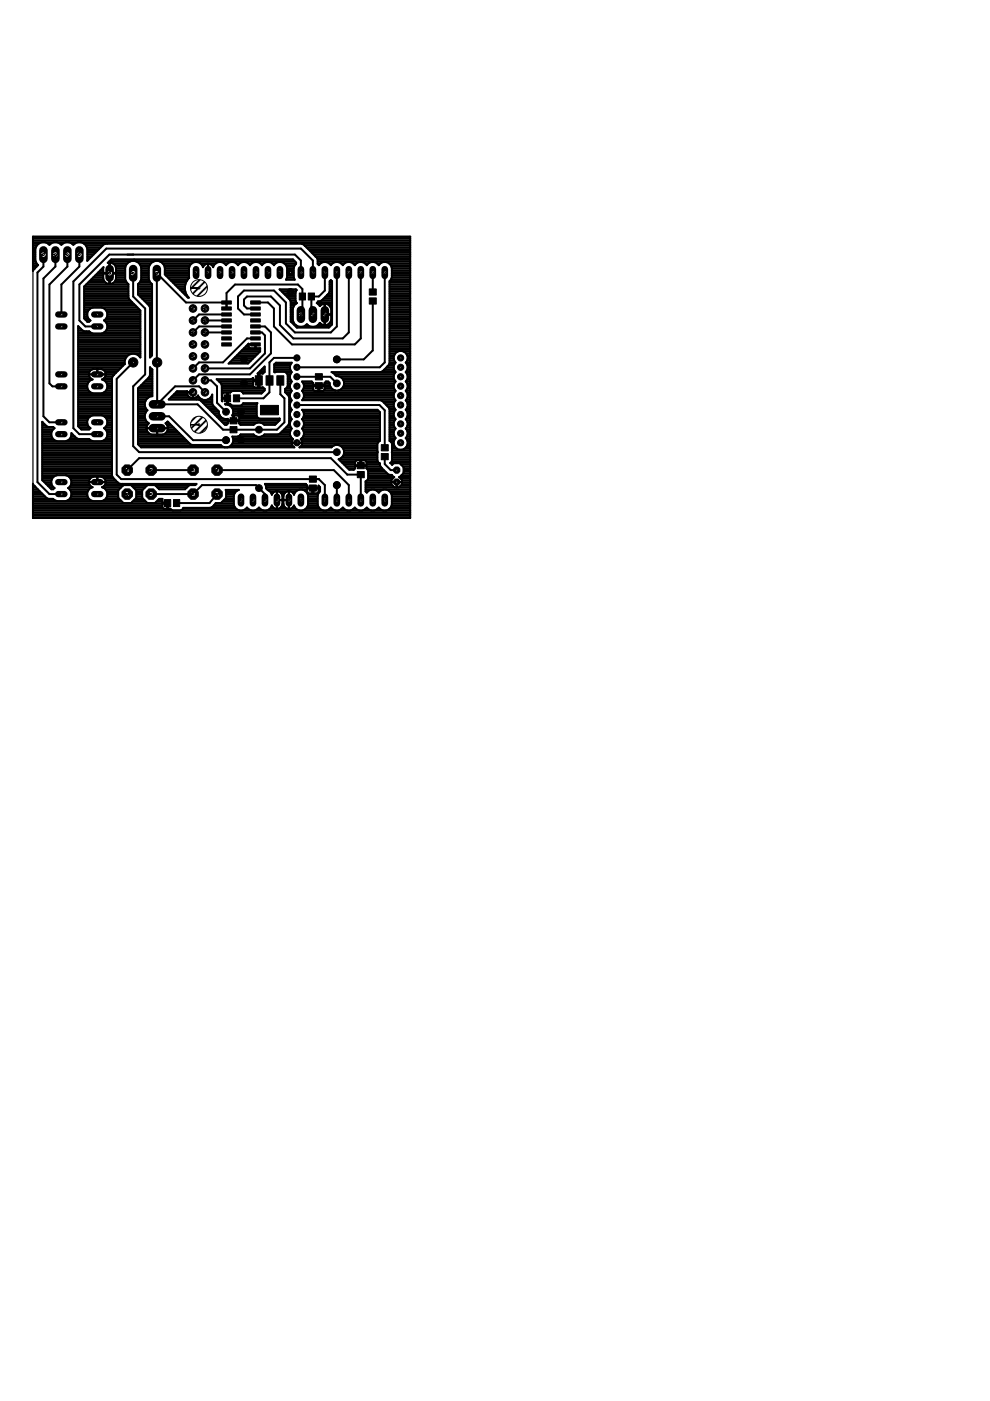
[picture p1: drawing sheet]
<svg xmlns="http://www.w3.org/2000/svg" width="210mm" height="297mm" viewBox="0 0 210 297" stroke-linecap="round" stroke-linejoin="round" font-family="sans-serif">
<g fill="#000" stroke="#000" stroke-width=".21">
<path d="M47 63.8h2v.7h-2zM47 65.1h2v.6h-2zM47 66.3h2v.7h-2zM47 67.6h2v.7h-2zM47 68.9h2v.7h-2zM47 70.1h2v.7h-2zM47 71.4h2v.7h-2zM47 72.7h2v.7h-2zM53.1 63.8h2.1v.7h-2.1zM53.1 65.1h2.1v.6h-2.1zM53.1 66.3h2.1v.7h-2.1zM53.1 67.6h2.1v.7h-2.1z"/>
<path d="M53.1 68.9h2.1v.7h-2.1zM53.1 70.1h2.1v.7h-2.1zM53.1 71.4h2.1v.7h-2.1zM53.1 72.7h2.1v.7h-2.1zM54.1 79.7h1.5v2h-1.5zM56.4 79.7h1.5v2h-1.5zM58.7 79.7h1.5v2h-1.5zM63.5 62.1h1.3v1.5h-1.3zM65.4 62.1h1.3v1.5h-1.3zM66.9 79.2h1.4v1.3h-1.4zM78.3 63.2h1.5v1.3h-1.5zM78.3 61.3h1.5v1.3h-1.5z"/>
<path d="M47.6 83.7h1.3v1.5h-1.3zM48.8 88.6h1.4v1.3h-1.4zM48.8 90.4h1.4v1.4h-1.4zM49.5 83.7h1.3v1.5h-1.3zM55.2 86h3.8v1.9h-3.8zM66.9 81.1h1.4v1.3h-1.4zM75.8 98.1h1.4v1.3h-1.4zM75.8 100h1.4v1.3h-1.4zM80.8 94.3h1.5v1.3h-1.5zM80.8 96.2h1.5v1.3h-1.5zM34.9 105.9h1.3v1.5h-1.3zM36.8 105.9h1.3v1.5h-1.3z"/>
<path d="M65.6 102.8h1.5v1.3h-1.5zM65.6 100.9h1.5v1.3h-1.5z"/>
</g>
<g fill="#000" stroke="#000" stroke-width=".42">
<path d="M7 50.2v7.2zM7 50.2h80zM7 57h.3zM7 56.6h.7zM7 56.2h1.1zM7 55.8h.7zM7 55.5h.6zM7 55.1h.5zM7 54.7h.5zM7 54.3h.5zM7 54h.5zM7 53.6h.5z"/>
<path d="M7 53.2h.5zM7 52.8h.5zM7 52.5h.6zM7 52.1h.8zM7 51.7h1.1zM7 51.4h80zM7 51h80zM7 50.6h80zM7.1 57.2l-.1 .2zM7.1 57.2l.3-.3zM7.5 52.7v2.5zM7.5 55.2l.2 .7z"/>
<path d="M7.7 52.1l-.2 .6zM7.7 55.9l.4 .3zM7.9 57.8l1.3-1.3zM8.1 56.2l-.7 .7zM8.2 51.6l-.5 .5zM8.2 51.6l.7-.2zM9.2 54v2.5zM9.2 59.1l2.5-2.6zM8.9 51.4h.6zM9.5 51.4l.7 .2zM10.3 51.7h.4zM10.2 51.6l.3 .3z"/>
<path d="M10.8 51.6l-.3 .3zM10.8 51.6l.6-.2zM11.7 54v2.5zM11.4 51.4h.7zM12.1 51.4l.6 .2zM12.8 51.7h.4zM12.7 51.6l.3 .3zM13.3 51.6l-.3 .3zM13.3 51.6l.6-.2zM14.3 54v2.5zM13.9 51.4h.7zM14.6 51.4l.6 .2z"/>
<path d="M15.3 51.7h.5zM15.6 59.7l6.9-7zM15.2 51.6l.4 .3zM15.9 51.6l-.3 .3zM15.9 51.6l.6-.2zM16.8 54v2.5zM16.5 51.4h.7zM17.2 51.4l.6 .2zM17.9 51.7h4.4zM18.2 52.1h3.5zM17.8 51.6l.5 .5zM18.4 52.5h2.9z"/>
<path d="M18.5 52.7v2.5zM18.3 52.1l.2 .6zM18.5 55.1h.2zM18.5 54.7h.6zM18.5 54.3h1zM18.5 54h1.4zM18.5 53.6h1.7zM18.5 53.2h2.1zM18.5 52.8h2.5zM18.6 59.9h3.8zM19 59.6h3.1zM19.4 59.2h2.5z"/>
<path d="M19.7 58.8h2.2zM20.1 58.5h1.8zM20.5 58.1h1.4zM20.9 57.7h1zM21.3 57.3h.6zM21.6 57h.3zM21.9 56.8v1zM21.9 57.8h1.3zM21.9 58v1.1zM21.9 59.1l.2 .5zM21.9 51.9l-3.4 3.4zM21.9 56.6v.2z"/>
<path d="M22.1 59.6l.4 .4zM21.9 51.9l.4-.2zM22.5 60l.5 .2zM22.5 52.7h41.3zM22.3 51.7h.4zM22.8 55.7l.8-.7zM22.8 55.7h.2zM23.1 55.5h4.5zM23.2 57.8v.2zM21.9 58h1.3zM23.2 58h.1zM23.2 55.7v2.1z"/>
<path d="M23 55.7h.2zM23.2 59.9h.1zM23.2 59.6h.1zM23.2 59.2h.1zM23.2 58.8h.1zM23.2 58.5h.1zM23.2 58.1h.1zM23.2 57.7h.1zM23.2 57.3h.1zM23.2 57h.1zM23.2 56.6h.1zM23.2 56.2h.1z"/>
<path d="M23.2 55.8h.1zM23.2 54h5zM23.3 58v2.2zM23.3 57.8v.2zM23.3 57.8h1.3zM23.3 55.7v2.1zM23.2 57.8h.1zM23.5 55.1h38.7zM23.3 55.7h.2zM23.6 55h4.8zM23.9 55.8h3.1zM24 60l.4-.4z"/>
<path d="M23.5 55.7l.5 .2zM24 59.9h2.9zM24.3 56.2h2.4zM24.6 59.1l-.2 .5zM24 55.9l.4 .4zM24.4 59.6h2.3zM24.5 56.6h2.1zM24.6 59.2h1.9zM24.6 58v1.1zM23.3 58h1.3zM24.6 56.8v1zM24.4 56.3l.2 .5z"/>
<path d="M24.6 58.8h1.9zM24.6 58.5h1.9zM24.6 58.1h1.9zM24.6 57.7h1.9zM24.6 57.3h1.9zM24.6 57h1.9zM26.5 56.7v2.5zM26.5 59.2l.3 .6zM26.8 56.1l-.3 .6zM26.8 59.8l.4 .4zM27.3 55.6l-.5 .5zM27.3 55.6l.6-.3z"/>
<path d="M27 54h1.2zM28.2 54h34.3zM28.4 55h33.7zM27.9 55.3h.7zM28.9 55.5h3.7zM28.6 55.3l.6 .3zM29.5 55.8h2.5zM29.5 59.9h2.4zM30 59.2l-.3 .6zM29.2 55.6l.5 .5zM29.8 56.2h1.9zM29.8 59.6h1.9z"/>
<path d="M29.9 56.6h1.7zM30 56.7v2.5zM29.7 56.1l.3 .6zM30 59.2h1.5zM30 58.8h1.5zM30 58.5h1.5zM30 58.1h1.5zM30 57.7h1.5zM30 57.3h1.5zM30 57h1.5zM31.5 56.7v2.5zM31.5 59.2l.3 .6z"/>
<path d="M31.8 56.1l-.3 .6zM31.8 59.8l.4 .4zM32.3 55.6l-.5 .5zM32.3 55.6l.6-.3zM33.3 57.9l6.1 6.2zM32.9 55.3h.7zM33.9 55.5h28.7zM33.6 55.3l.6 .3zM34.5 55.8h6.2zM34.2 55.6l.5 .5zM34.8 56.2h5.5zM34.9 56.6h5.3z"/>
<path d="M34.9 56.7v1.5zM34.7 56.1l.2 .6zM34.9 58.1h5.2zM34.9 57.7h5.2zM34.9 57.3h5.2zM34.9 57h5.2zM35.2 58.5h4.9zM35.6 58.8h4.5zM35.9 59.2h4zM36.3 59.6h3.3zM36.7 59.9h2.7zM39.4 59.9l-.2 .8z"/>
<path d="M39.8 59.2l-.4 .7zM40.1 56.8v2zM40.1 58.8v.1zM40.1 58.9l-.3 .3zM40.3 56.2l-.2 .6zM40.7 55.8l-.4 .4zM40.7 55.8l.6-.2zM41.3 55.6h.6zM41.9 55.6l.5 .2zM42.5 55.8h3.3zM42.8 56.2h.5zM42.4 55.8l.5 .4z"/>
<path d="M42.9 56.2l.1 .5zM43.1 56.4l-.1 .3zM43.5 56.1l-.4 .3zM43.5 56.1l.4-.2zM44.1 55.9v1.9zM43.9 55.9h.2zM44.1 55.9h.2zM44.3 55.9l.5 .2zM44.9 56.2h.5zM44.8 56.1l.3 .3zM45.1 56.4l.1 .3zM45.4 56.2l-.2 .5z"/>
<path d="M45.4 56.2l.4-.4zM45.8 55.8l.6-.2zM46.4 55.6h.5zM46.9 55.6l.6 .2zM47.5 55.8h.8zM47.5 55.8l.4 .4zM48.3 55.8l-.4 .4zM48.3 55.8l.6-.2zM48.9 55.6h.6zM49.5 55.6l.6 .2zM50.1 55.8h.7zM50.1 55.8l.4 .4z"/>
<path d="M50.9 55.8l-.4 .4zM50.9 55.8l.5-.2zM51.4 55.6h.6zM52 55.6l.6 .2zM52.6 55.8h.8zM52.6 55.8l.4 .4zM53.4 55.8l-.4 .4zM53.4 55.8l.6-.2zM54 55.6h.6zM54.6 55.6l.5 .2zM55.2 55.8h.7zM55.1 55.8l.4 .4z"/>
<path d="M55.9 55.8l-.4 .4zM55.9 55.8l.6-.2zM56.5 55.6h.6zM57.1 55.6l.6 .2zM57.7 55.8h.8zM57.7 55.8l.4 .4zM58.5 55.8l-.4 .4zM58.5 55.8l.6-.2zM59.1 55.6h.5zM59.6 55.6l.6 .2zM60.2 55.8h2.6zM60.6 56.2h1.9z"/>
<path d="M60.9 58.8l-.3 .5zM60.2 55.8l.4 .4zM60.7 59.2h1.7zM60.8 56.6h1.6zM60.9 58.8h1.4zM60.9 56.8v2zM60.6 56.2l.3 .6zM60.9 58.5h1.4zM60.9 58.1h1.4zM60.9 57.7h1.4zM60.9 57.3h1.4zM60.9 57h1.4z"/>
<path d="M62.1 55l.7 .7zM62.3 56.8v2zM62.3 58.8l.2 .5zM60.6 59.3h1.9zM62.5 56.2l-.2 .6zM62.5 54l1.3 1.2zM62.8 55.7v.3zM62.5 56.2l.3-.2zM63.8 52.7l2.5 2.5zM63.8 55.2v2.6zM22.7 51.7h41.3zM64.1 51.7h22.9z"/>
<path d="M64 51.7l.4 .2zM64.6 52.1h22.4zM64.4 51.9l.3 .2zM65 52.5h22zM65.4 52.8h21.6zM65.7 53.2h21.3zM66.1 53.6h20.9zM66.3 55.2v2.6zM66.5 54h20.5zM66.9 54.3h20.1zM64.7 52.1l2.2 2.3zM66.9 54.4l.3 .3z"/>
<path d="M67.2 54.7h19.8zM67.4 55.1v.9zM67.2 54.7l.2 .4zM67.4 55.8h.6zM67.4 55.5h19.6zM67.4 55.1h19.6zM67.4 56l.2 .2zM68 55.8l-.4 .4zM68 55.8l.6-.2zM68.6 55.6h.6zM69.2 55.6l.5 .2zM69.8 55.8h.7z"/>
<path d="M69.9 59.6l.2-.2zM69.9 59.9h.5zM69.9 59.6h.5zM70.1 59.4l.3 .2zM69.7 55.8l.4 .4zM70.4 59.6v9.2zM70.5 55.8l-.4 .4zM70.5 55.8l.6-.2zM71.1 55.6h.6zM71.7 55.6l.6 .2zM72.3 55.8h.8zM72.3 55.8l.4 .4z"/>
<path d="M73.1 55.8l-.4 .4zM73.1 55.8l.5-.2zM73.6 55.6h.7zM74.3 55.6l.5 .2zM74.8 55.8h.8zM74.8 55.8l.4 .4zM75.6 55.8l-.4 .4zM75.6 55.8l.6-.2zM76.2 55.6h.6zM76.8 55.6l.5 .2zM77.4 55.8h.7zM77.3 55.8l.5 .4z"/>
<path d="M78.2 55.8l-.4 .4zM78.2 55.8l.5-.2zM78.7 55.6h.6zM79.3 55.6l.6 .2zM79.9 55.8h.8zM79.9 55.8l.4 .4zM80.7 55.8l-.4 .4zM80.7 55.8l.6-.2zM81.3 55.6h.6zM81.9 55.6l.5 .2zM82.5 55.8h4.5zM82.8 59.4l-.2 .2z"/>
<path d="M82.6 59.9h4.4zM82.6 59.6h4.4zM83.1 58.8l-.3 .6zM82.4 55.8l.4 .4zM82.8 56.2h4.2zM82.9 59.2h4.1zM83 56.6h4zM83.1 56.8v2zM82.8 56.2l.3 .6zM83.1 58.8h3.9zM83.1 58.5h3.9zM83.1 58.1h3.9z"/>
<path d="M83.1 57.7h3.9zM83.1 57.3h3.9zM83.1 57h3.9zM87 50.2v59.6zM10.5 60.3l3.8-3.8zM13 60.3v6.4zM13 60.3l3.8-3.8zM16.6 69.1l.9 1zM16.6 79.8h2.3zM16.6 79.4h2.3zM16.6 79.1h2.3zM16.6 78.7h2.5z"/>
<path d="M16.6 78.3h3zM16.6 77.9h9.1zM16.6 77.6h9.5zM16.6 77.2h9.8zM16.6 76.8h9.8zM16.6 76.4h9.9zM16.6 76.1h10zM16.6 75.7h10.2zM16.6 75.3h10.6zM16.6 74.9h13.2zM16.6 74.5h13.2zM16.6 74.2h13.2z"/>
<path d="M16.6 73.8h13.2zM16.6 73.4h13.2zM16.6 73.1h13.2zM16.6 72.7h13.2zM16.6 72.3h13.2zM16.6 71.9h13.2zM16.6 71.6h13.2zM16.6 71.2h13.2zM16.6 70.8h13.2zM16.6 70.4h2.5zM16.6 70.1h.9zM16.6 69.7h.5z"/>
<path d="M16.6 69.3h.1zM16.8 67.9l1.3 1.3zM16.8 60.3v7.6zM16.8 60.3l6.4-6.3zM17.5 70.1l.4 .1zM17.8 60.7v6.8zM17.8 60.7l4.1-4.1zM17.8 67.4h.9zM17.8 67.1h.7zM17.8 66.7h.7zM17.8 66.3h.7zM17.8 66h.9z"/>
<path d="M17.8 65.6h1.2zM17.8 65.2h11.3zM17.8 64.8h11zM17.8 64.5h10.6zM17.8 64.1h10.2zM17.8 63.7h9.8zM17.8 63.3h9.5zM17.8 62.9h9.4zM17.8 62.6h9.4zM17.8 62.2h9.4zM17.8 61.8h9.4zM17.8 61.4h9.4z"/>
<path d="M17.8 61.1h9.4zM17.9 70.2h.4zM17.9 60.7h9.3zM18.1 69.2h2.5zM18.1 67.8h.9zM18.2 60.3h9zM18.3 70.2h.6zM18.5 66.4v.6zM18.5 67l.2 .5zM17.8 67.5l.7 .7zM18.5 68.2h.4zM18.7 65.8l-.2 .6z"/>
<path d="M18.7 67.5l.4 .4zM18.9 79.1v.3zM18.9 79.4h1.7zM18.9 79.4v.2zM18.9 79.6l.1 .4zM18.9 70.2l.2 .3zM19 78.7l-.1 .4zM19.1 70.5l.6 .2zM19.1 65.4l-.4 .4zM19.1 68l-.2 .2zM19.3 78.4l-.3 .3zM19.7 70.7h1.9z"/>
<path d="M19.1 65.4l.6-.2zM19.3 78.4l.4-.1zM20.6 79.4h1.8zM20.6 78.3v1.1zM19.7 78.3h.9zM20.6 78.3h.9zM21.6 70.7l.5-.2zM19.7 65.2h1.9zM21.6 78.3h3.7zM21.5 78.3l.4 .1zM22.1 70.5l.4-.5zM22.1 67.9l.4-.4z"/>
<path d="M21.6 65.2l.5 .2zM22.1 70.4h7.7zM22.2 78.7h2.8zM21.9 78.4l.3 .3zM22.2 67.8h7.6zM22.3 65.6h7.2zM22.3 79.8h1.6zM22.4 68.2h7.4zM22.4 79.1h2.2zM22.4 79.4v.2zM22.4 79.1v.3zM22.2 78.7l.2 .4z"/>
<path d="M22.4 79.4h1.8zM22.5 70.1h7.3zM22.8 69.5l-.3 .5zM22.1 68l.4 .4zM22.8 67l-.3 .5zM22.1 65.4l.4 .4zM22.6 67.4h7.2zM22.6 66h7.2zM22.6 68.6h7.2zM22.7 69.7h7.1zM22.7 67.1h7.1zM22.7 66.3h7.1z"/>
<path d="M22.8 68.9v.6zM22.5 68.4l.3 .5zM22.8 66.4v.6zM22.5 65.8l.3 .6zM22.8 69.3h7zM22.8 68.9h7zM22.8 66.7h7zM23 60.2h.2zM23.2 58v2.2zM23.3 60.2h.2zM23.5 60.2l.5-.2zM23.9 79.8l-.2 .3z"/>
<path d="M24.2 79.5l-.3 .3zM26.4 76.5v.7zM26.4 77.2l-2.2 2.3zM26.7 75.8l-.3 .7zM27.2 60.2v2.5zM27.2 62.7v.4zM27.2 63.1l.2 .3zM27.2 75.3l-.5 .5zM27.4 63.4l2.4 2.4zM27.2 75.3l.7-.3zM28.2 57.9v5zM27.9 75h.7z"/>
<path d="M29.3 60.2v2.2zM29.3 60.2l.4-.4zM29.3 62.2h2.9zM29.3 61.8h2.9zM29.3 61.4h2.9zM29.3 61.1h2.9zM29.3 60.7h2.9zM29.3 60.3h2.9zM28.6 75l.7 .3zM29.3 75.3h.5zM29.4 62.6h2.8zM29.8 65.8v10z"/>
<path d="M29.3 75.3l.5 .5zM29.8 62.9h2.4zM30.1 63.3h2.1zM30.5 63.7h1.7zM28.2 62.9l2.6 2.5zM30.8 65.4v14zM30.9 64.1h1.3zM31.3 64.5h.9zM29.3 62.4l2.1 2.1zM31.8 79.6l-.2 .3zM31.4 64.5l.2 .3zM31.6 64.8h.6z"/>
<path d="M31.7 79.8h.6zM31.8 79.2v.4zM31.8 77.9v1.3zM31.8 77.9l.5 .5zM31.8 65.2v10.6zM31.6 64.8l.2 .4zM31.8 79.4h.5zM31.8 79.1h.5zM31.8 78.7h.5zM31.8 78.3h.4zM31.8 75.7h.1zM31.8 75.3h.4z"/>
<path d="M31.8 74.9h.4zM31.8 74.5h.4zM31.8 74.2h.4zM31.8 73.8h.4zM31.8 73.4h.4zM31.8 73.1h.4zM31.8 72.7h.4zM31.8 72.3h.4zM31.8 71.9h.4zM31.8 71.6h.4zM31.8 71.2h.4zM31.8 70.8h.4z"/>
<path d="M31.8 70.4h.4zM31.8 70.1h.4zM31.8 69.7h.4zM31.8 69.3h.4zM31.8 68.9h.4zM31.8 68.6h.4zM31.8 68.2h.4zM31.8 67.8h.4zM31.8 67.4h.4zM31.8 67.1h.4zM31.8 66.7h.4zM31.8 66.3h.4z"/>
<path d="M31.8 66h.4zM31.8 65.6h.4zM31.8 65.2h.4zM32.2 60.2v15.2zM32.2 75.4l-.4 .4zM32.3 78.4v5.6zM33.3 57.9v18.9zM37.1 60.3h2.2zM37.4 60.7h1.8zM37.8 61.1h1.4zM38.2 61.4h1zM38.6 61.8h.7z"/>
<path d="M38.9 62.2h.5zM39.2 60.7v.8zM39.2 61.5l.2 .7zM39.3 62.6h.3zM39.4 62.2l.4 .7zM39.4 64.1h8.6zM39.7 62.9h.2zM39.8 62.9l.2 .2zM34.9 58.2l5 4.9zM39.9 63.1h.1zM40.9 70.5l1.3-1.3zM40.9 67.9l1.3-1.2z"/>
<path d="M40.9 78.1l1.3-1.3zM42.2 69.2h5.8zM42.2 66.7h5.8zM42.2 79.4h10.8zM42.2 76.8h5.1zM43.5 70.5h4.5zM43.5 67.9h4.5zM43.5 78.1h9.5zM47.3 76.8l5.1-5zM48 64.1v1.3zM48 62.1v2zM48 62.1l1.8-1.8z"/>
<path d="M48.5 77.1l4.2-4.2zM48.7 76.8h4.2zM49.1 76.4h4.1zM49.5 76.1h4.1zM49.8 60.3h13.4zM49.9 75.7h4.1zM50.2 75.3h4.2zM50.5 65.4l1.2 1.3zM50.5 62.9v2.5zM50.5 62.9l1.2-1.3zM50.6 74.9h4.1zM51 74.5h4.1z"/>
<path d="M51.4 74.2h3.8zM51.7 66.7h2.5zM51.7 61.6h6.4zM51.7 64.8l.7 .6zM51.7 63.5v1.3zM51.7 63.5l.7-.6zM51.8 73.8h1.2zM52.1 73.4h.6zM52.4 65.4h1.8zM52.4 62.9h5zM52.4 71.8h1.8zM52.5 73.1h.2z"/>
<path d="M48.5 77.1h4.1zM52.7 73h1.5zM52.7 73v.5zM52.7 73.5l.3 .3zM52.7 72.9v.1zM53 73.8h1.2zM53 79.4l4.4-4.5zM53 78.1l3.2-3.2zM54.2 73v.8zM54.2 73.8h1zM54.6 79.2l1.5-1.5zM54.7 79.8h.3z"/>
<path d="M54.7 79.4h.3zM54.8 79.1h1.1zM55 79.2v1.3zM55.1 78.7h1zM55.2 73.8v.7zM55.2 74.5l-2.6 2.6zM55.5 78.3h.6zM54.2 70.5h1.3zM55 79.2h.7zM55.9 77.9h.2zM55.9 79l-.2 .2zM56.1 77.7v1.2z"/>
<path d="M55.9 79l.2-.1zM54.2 69.2h2zM55.5 70.5l.7 .6zM56.2 71.1v3.8zM54.2 64.1h2.6zM57.1 76.8l1-.9zM57.4 62.9l2 1.9zM56.2 69.2l1.2 1.3zM57.4 70.5v4.4zM56.8 64.1l1.3 1.3zM58.1 65.4v3.8zM58.1 69.2l3.8 3.8z"/>
<path d="M58.1 61.6l2.5 2.5zM58.1 75.9h4.8zM58.1 77.3v1.6zM58.1 77.3l.4-.4zM58.1 78.7h3.6zM58.1 78.3h3.4zM58.1 77.9h3.4zM58.1 77.6h3.4zM58.2 77.2h3.5zM58.1 78.9l.2 .1zM58.5 76.9h3.4zM58.3 79l.2-.2z"/>
<path d="M59.3 61.3h3.4zM59.4 64.8v4.1zM59.4 68.9l2.8 2.9zM59.4 61.4h3.4zM59.8 61.8h2.9zM60.1 62.2h2.6zM58.5 78.8h1.8zM60.5 62.6h2.2zM60.6 68.6l1.9 1.9zM60.6 64.1v4.5zM60.3 78.8l.3 .2zM60.7 79.1h1z"/>
<path d="M60.6 79l.3 .2zM60.9 62.9h1.8zM61 79.4h.6zM60.9 79.2l.1 .3zM61 79.8h.5zM59.3 61.3l1.9 2zM61.2 63.3h1.5zM61.5 77.6v.6zM61.5 78.2l.2 .5zM61.5 79.6v.6zM61.2 63.3l.3 .3zM61.5 63.7h1.2z"/>
<path d="M61.6 63.9v4.3zM61.5 63.6l.1 .3zM61.6 67.8h.5zM61.6 67.4h.5zM61.6 67.1h.5zM61.6 66.7h.5zM61.6 66.3h.5zM61.6 66h.5zM61.6 65.6h.5zM61.6 65.2h.6zM61.6 64.8h.7zM61.6 64.5h1.1z"/>
<path d="M61.6 64.1h1.2zM61.7 68.2h.5zM61.7 77l-.2 .6zM61.7 78.7l.2 .2zM61.7 79.1l-.2 .5zM61.9 78.9l-.2 .2zM61.9 76.9l-.2 .1zM61.9 73h13.3zM62 68.6h.4zM62.1 65.4v2.5zM62.1 67.9l.2 .6zM62.2 71.8h10.5z"/>
<path d="M62.3 64.8l-.2 .6zM62.3 68.5l.5 .5zM62.4 68.9h.3zM62.5 70.5h7.6zM62.7 62v1.8zM62.7 63.8l.1 .3zM62.7 61.3l.2 .2zM62.8 61.7l-.1 .3zM62.8 64.1l.2 .2zM62.8 69.3h7.1zM62.3 64.8l.5-.5zM62.8 69l.7 .3z"/>
<path d="M62.9 61.5l-.1 .2zM61.6 68.2l1.3 1.3zM62.9 79.9h4.7zM62.9 77.9h17.6zM62.8 64.3h.2zM63.2 60.3l.9 1zM63.5 69.3h.6zM63.8 65.4v1.3zM64.1 62.9v2.2zM64.1 65.1l-.3 .3zM64.1 61.3v1.6zM64.1 69.3l.7-.3z"/>
<path d="M64.8 69l.3-.3zM64.9 68.9h.4zM65.1 68.7l.3 .3zM65.4 69l.6 .3zM66 69.3h.7zM66 62.9v2.2zM66 65.1l.3 .3zM66 62.9h1.6zM66.3 65.4v1.3zM66.7 69.3l.6-.3zM67.2 64.3l.2-.2zM67.2 64.3h.1z"/>
<path d="M67.8 68.5l-.5 .5zM67.4 63.9v.2zM67.4 64.1h3zM67.4 68.9h2.9zM67.4 63.9h.4zM67.4 64.5h1.1zM67.6 62.9l1.3-1.3zM67.6 79.9h2.4zM67.8 68.6h.1zM67.3 64.3l.5 .5zM67.8 63.9l.4-.2zM67.8 68.5l.3 .2z"/>
<path d="M67.8 64.9l.3-.3zM68.1 68.7l.5 .2zM68.2 63.7l1.2-1.2zM68.2 63.7h2.2zM68.6 63.3h1.8zM68.6 68.9h.2zM68.1 64.6l.5-.2zM68.8 66.7v2.2zM68.8 64.4v2.2zM68.6 64.4h.2zM68.9 57.8v3.8zM68.9 66.7v2.2z"/>
<path d="M68.9 68.9h.3zM68.9 66.6h1.3zM68.9 64.4v2.2zM68.9 66.7h1.5zM69 62.9h1.4zM69.2 68.9l.4-.2zM68.9 64.4h.3zM69.2 64.5h1.2zM69.3 62.6h1.1zM69.7 62.2l-.3 .3zM69.6 68.7l.4-.4zM69.2 64.4l.4 .2z"/>
<path d="M69.7 62.2h.7zM62.9 69.5h6.8zM69.9 61.8l-.2 .4zM69.8 68.6h.6zM69.8 64.8h.6zM69.9 61.8h.5zM69.9 59.6v2.2zM69.9 61.4h.5zM69.9 61.1h.5zM69.9 60.7h.5zM69.9 60.3h.5zM70.2 67.8l-.2 .5z"/>
<path d="M69.6 64.6l.4 .4zM70 79.9l1.4 1.4zM70.1 68.2h.3zM70.1 65.2h.3zM70.1 70.5l1.3-1.3zM70.2 66.7v1.1zM68.9 66.7h1.3zM70.2 65.5v1.1zM70 65l.2 .5zM70.2 67.8h.2zM70.2 67.4h.2zM70.2 67.1h.2z"/>
<path d="M70.2 66.3h.2zM70.2 66h.2zM70.2 65.6h.2zM70.3 78.9h10.4zM70.4 68.8l-.7 .7zM70.3 78.9l.3 .1zM70.6 79.1h13.1zM71 79.4h12.5zM70.6 79l.7 .8zM71.4 57.8v11.4zM71.4 76.2h5.7zM71.3 79.8h.4z"/>
<path d="M71.8 79.8h11.7zM71.7 79.8l.6 .2zM72.7 71.8l1.3-1.3zM74 57.8v12.7zM75.2 73l1.3-1.2zM76.5 57.8v14zM77.1 76.2l1.9-1.9zM79 63.8v10.5zM79 57.8v4.1zM80.5 77.9l1.1-1.1zM80.7 78.9l.4-.2zM81.1 78.7l.3-.2z"/>
<path d="M81.2 78.7h2.5zM82.1 77.7l-.7 .8zM81.5 78.3h2zM81.6 57.8v19zM81.9 77.9h1.6zM82.1 77.7l.3-.3zM82.3 77.6h1.2zM82.6 77l-.2 .4zM82.5 77.2h1.2zM82.6 59.6v17.4zM82.6 76.8h1.2zM82.6 76.4h1z"/>
<path d="M82.6 76.1h.9zM82.6 75.7h.9zM82.6 75.3h1zM82.6 74.9h1.2zM82.6 74.5h1.7zM82.6 74.2h4.4zM82.6 73.8h4.4zM82.6 73.4h4.4zM82.6 73.1h4.4zM82.6 72.7h4.4zM82.6 72.3h4.4zM82.6 71.9h4.4z"/>
<path d="M82.6 71.6h4.4zM82.6 71.2h4.4zM82.6 70.8h4.4zM82.6 70.4h4.4zM82.6 70.1h4.4zM82.6 69.7h4.4zM82.6 69.3h4.4zM82.6 68.9h4.4zM82.6 68.6h4.4zM82.6 68.2h4.4zM82.6 67.8h4.4zM82.6 67.4h4.4z"/>
<path d="M82.6 67.1h4.4zM82.6 66.7h4.4zM82.6 66.3h4.4zM82.6 66h4.4zM82.6 65.6h4.4zM82.6 65.2h4.4zM82.6 64.8h4.4zM82.6 64.5h4.4zM82.6 64.1h4.4zM82.6 63.7h4.4zM82.6 63.3h4.4zM82.6 62.9h4.4z"/>
<path d="M82.6 62.6h4.4zM82.6 62.2h4.4zM82.6 61.8h4.4zM82.6 61.4h4.4zM82.6 61.1h4.4zM82.6 60.7h4.4zM82.6 60.3h4.4zM83.5 75.6v.6zM83.5 76.2l.2 .5zM83.5 77.6v.6zM83.5 78.2l.2 .5zM83.5 79.6v.6z"/>
<path d="M83.7 75.1l-.2 .5zM83.7 76.7l.2 .2zM83.7 77l-.2 .6zM83.7 78.7l.2 .2zM83.7 79.1l-.2 .5zM83.9 76.9l-.2 .1zM83.7 79.1l.2-.2zM84.1 74.6l-.4 .5zM84.1 74.6l.5-.2zM84.6 74.4h.6zM85.6 74.5h1.4zM85.2 74.4l.6 .2z"/>
<path d="M86 78.9l.2-.2zM86 76.9l.2-.2zM86.1 74.9h.9zM86.1 76.8h.9zM86 78.9l.2 .2zM86.4 78.2l-.2 .5zM86 76.9l.2 .1zM86.4 76.2l-.2 .5zM85.8 74.6l.4 .5zM86.2 79.1h.8zM86.2 78.7h.8zM86.3 77.2h.7z"/>
<path d="M86.3 75.3h.7zM86.3 76.4h.7zM86.3 79.4h.7zM86.4 78.3h.6zM86.4 77.6h.6zM86.2 79.1l.2 .5zM86.4 77.6v.6zM86.2 77l.2 .6zM86.4 75.6v.6zM86.2 75.1l.2 .5zM86.4 79.8h.6zM86.4 77.9h.6z"/>
<path d="M86.4 76.1h.6zM86.4 75.7h.6zM9 89.4l.6 .7zM9 99.7h14.7zM9 99.3h14.7zM9 98.9h14.7zM9 98.5h14.7zM9 98.1h14.7zM9 97.8h14.7zM9 97.4h14.7zM9 97h14.7zM9 96.6h14.7z"/>
<path d="M9 96.3h14.7zM9 95.9h14.7zM9 95.5h14.7zM9 95.1h14.7zM9 94.8h14.7zM9 94.4h14.7zM9 94h14.7zM9 93.7h14.7zM9 93.3h2.5zM9 92.9h2.1zM9 92.5h1.9zM9 92.2h1.9z"/>
<path d="M9 91.8h1.9zM9 91.4h2zM9 91h2.3zM9 90.7h2.4zM9 90.3h.8zM9 89.9h.4zM9.2 59.1v29.2zM9.2 88.3l1.3 1.2zM9.6 90.1l.3 .3zM9.9 90.4l.4 .1zM10.3 90.5h1zM10.5 89.5h2.5z"/>
<path d="M10.5 60.3v21zM10.9 91.8v.6zM10.9 92.4l.2 .5zM11.1 91.2l-.2 .6zM11.1 92.9l.4 .4zM10.5 81.3l.6 .6zM11.1 81.9h1.9zM11.3 90.5l.2 .3zM11.5 90.8l-.4 .4zM11.5 93.3l.6 .2zM12.1 93.5h1.9zM14 93.5l.5-.2z"/>
<path d="M14.5 93.3l.4-.4zM14.5 93.3h4.6zM15.1 92.4l-.2 .5zM14.9 92.9h1.3zM15.1 92.5h.8zM15.1 91.8v.6zM15.1 91.8l.9 .8zM15.1 92.2h.4zM15.6 59.7v31.1zM16 92.6l.2 .3zM16.2 92.9l.4 .2zM16.6 69.1v21.3z"/>
<path d="M16.6 90.3h2.1zM16.6 89.9h1.9zM16.6 89.5h1.9zM16.6 89.2h1.9zM16.6 88.8h2.1zM16.6 88.4h2.4zM16.6 88h7.1zM16.6 87.7h7.1zM16.6 87.3h7.1zM16.6 86.9h7.1zM16.6 86.5h7.1zM16.6 86.2h7.1z"/>
<path d="M16.6 85.8h7.1zM16.6 85.4h7.1zM16.6 85h7.1zM16.6 84.7h7.1zM16.6 84.3h7.1zM16.6 83.9h7.1zM16.6 83.5h7.1zM16.6 83.2h2.6zM16.6 82.8h2.2zM16.6 82.4h2zM16.6 82h1.9zM16.6 81.7h1.9z"/>
<path d="M16.6 81.3h2zM16.6 80.9h2.3zM16.6 80.5h2.8zM16.6 80.2h2.6zM16.6 93.1h2.3zM15.6 90.8l1.2 1.3zM16.8 92.1h3.8zM16.8 90.7h2.2zM16.6 90.4l.6 .6zM17.2 91h1.7zM18.5 89.2v.6zM18.5 89.8l.2 .6z"/>
<path d="M18.5 81.6v.6zM18.5 82.2l.2 .5zM18.7 88.7l-.2 .5zM18.7 90.4l.4 .4zM18.7 81.1l-.2 .5zM18.7 82.7l.4 .5zM18.9 93.1l.2 .2zM19 80l.3 .3zM19.1 93.3l.6 .2zM18.7 88.7l.4-.4zM19.1 90.8l-.2 .2zM18.7 81.1l.4-.4z"/>
<path d="M19.1 83.2l.6 .2zM19.3 80.3l.3 .2zM19.1 80.7l.5-.2zM19.7 93.5h1.9zM19.1 88.3l.6-.2zM19.7 83.4h1.9zM21.6 93.5l.5-.2zM19.7 88.1h1.9zM21.6 83.4l.5-.2zM21.6 80.5l.3-.2zM21.8 80.5h1.9zM21.9 80.3l.3-.3z"/>
<path d="M22.1 80.2h1.6zM22.1 83.2h1.6zM22.1 93.3l.4-.4zM22.1 90.8l.4-.4zM21.6 88.1l.5 .2zM22.1 83.2l.4-.5zM21.6 80.5l.5 .2zM22.2 93.3h1.5zM22.4 79.6l-.2 .4zM22.2 90.7h1.5zM22.2 88.4h1.5zM22.3 91h1.4z"/>
<path d="M22.4 80.9h1.3zM22.5 82.8h1.2zM22.5 92.9h1.2zM22.8 92.4l-.3 .5zM22.1 90.8l.4 .4zM22.8 89.8l-.3 .6zM22.1 88.3l.4 .4zM22.8 82.2l-.3 .5zM22.1 80.7l.4 .4zM22.6 90.3h1.1zM22.6 88.8h1.1zM22.6 91.4h1.1z"/>
<path d="M22.6 81.3h1.1zM22.7 82.4h1zM22.7 92.5h1zM22.7 89.9h1zM22.7 89.2h1zM22.8 91.8v.6zM22.5 91.2l.3 .6zM22.8 89.2v.6zM22.5 88.7l.3 .5zM22.8 81.6v.6zM22.5 81.1l.3 .5zM22.8 92.2h.9z"/>
<path d="M22.8 91.8h.9zM22.8 89.5h.9zM22.8 82h.9zM22.8 81.7h.9zM23.7 80.1v20.7zM24.7 80.3l3.5-3.5zM27 99.7l2.5-2.6zM28.2 81.9l2.6-2.5zM28.2 81.9v12.7zM29.3 82.3v11.9zM29.3 82.3l2.3-2.4zM29.3 94h10.9z"/>
<path d="M29.3 93.7h10.5zM29.3 93.3h10.2zM29.3 92.9h9.8zM29.3 92.5h9.4zM29.3 92.2h9zM29.3 91.8h2.2zM29.3 91.4h1.9zM29.3 91h1.8zM29.3 90.7h1.8zM29.3 90.3h1.9zM29.3 89.9h2.1zM29.3 89.5h2z"/>
<path d="M29.3 89.2h1.6zM29.3 88.8h1.5zM29.3 88.4h1.4zM29.3 88h1.4zM29.3 87.7h1.5zM29.3 87.3h1.7zM29.3 86.9h1.9zM29.3 86.5h1.6zM29.3 86.2h1.5zM29.3 85.8h1.4zM29.3 85.4h1.4zM29.3 85h1.6z"/>
<path d="M29.3 84.7h1.8zM29.3 84.3h2.1zM29.3 83.9h3zM29.3 83.5h3zM29.3 83.2h3zM29.3 82.8h3zM29.3 82.4h3zM29.5 94.4h17.3zM29.5 97.1h40.6zM28.2 94.6l1.3 1.3zM29.5 95.9h41.9zM29.5 82h2.8z"/>
<path d="M29.8 94.8h17.6zM29.9 81.7h2.4zM29.3 94.2l.6 .6zM30.3 81.3h2zM30.7 80.9h1.6zM30.7 85.4v.7zM30.7 86.1l.3 .6zM30.7 87.9v.7zM30.7 88.6l.3 .6zM31 84.8l-.3 .6zM31 86.7l.3 .3zM31 87.3l-.3 .6z"/>
<path d="M31 89.2l.5 .5zM31.1 80.5h1.2zM31.1 90.5v.3zM31.1 90.8h2.2zM31.1 90.8v.3zM31.1 91.1l.2 .5zM31 87.3l.3-.3zM31.3 90l-.2 .5zM31.3 91.6l.4 .3zM31.4 80.2h.9zM31.5 84.3l-.5 .5zM31.5 89.7h.1z"/>
<path d="M31.6 89.7l-.3 .3zM31.7 91.9l.5 .3zM32 99.7h8.9zM31.5 84.3l.6-.3zM32.2 92.2h1.1zM32.1 84h.2zM33.3 90.8v1.4zM33.3 92.2h1.2zM33.3 90.8h2.3zM33.3 76.8v8.9zM33.3 85.7l3.8-3.8zM33.3 88.3h2.6z"/>
<path d="M34.5 92.2l.5-.3zM35 91.9l.4-.3zM35.1 89.7h.1zM35.2 91.8h2.8zM35.2 89.7l.3-.3zM35.3 89.9h.8zM35.6 91.1l-.2 .5zM35.1 89.7l.3 .3zM35.4 89.5h.3zM35.4 91.4h2.2zM35.5 90.3h.9zM35.5 89.4l4.9 4.8z"/>
<path d="M35.6 90.8v.3zM35.6 90.5v.3zM35.4 90l.2 .5zM35.6 91h1.6zM35.6 90.7h1.2zM35.8 84.7l1.7-1.8zM35.8 84.7h7zM35.9 88.3l5 5zM36.2 84.3h4.1zM36.6 83.9h3.3zM36.9 83.5h2.8zM37.1 81.9h5.1z"/>
<path d="M37.3 83.2h3.6zM37.5 82.9h2.2zM39.7 82.9v.2zM39.7 83.1h1.2zM39.7 83.2v.2zM39.7 83.4l.2 .5zM39.9 83.9l.3 .3zM40.2 84.2l.5 .2zM40.4 94.2l.3 .1zM40.7 84.4h.2zM40.7 94.3h.4zM39.7 83.2h1.2z"/>
<path d="M40.9 83.2v1.2zM40.9 80.6l1.3-1.2zM40.9 93.3h7zM41 83.2v1.2zM41 84.4h.2zM41.1 94.3h5.7zM41.2 84.4l.4-.2zM41.5 84.3h.8zM42 83.9l-.4 .3zM35.8 84.7h5.9zM33.3 85.7h8.6zM42 83.9l.1 .2z"/>
<path d="M42.1 84.1l.4 .4zM41.7 84.7h.4zM42.2 81.9l1.3 1.2zM42.1 84.7l.4 .2zM42.5 84.5l.6 .3zM42.7 85h2.3zM43 85.4h2zM43.1 84.8h.7zM43.4 85.8h1.7zM43.8 84.8l.6-.3zM43.8 86.2h1.5zM44.1 84.7h.9z"/>
<path d="M44.2 86.5h1.5zM44.4 84.5l.4-.4zM44.5 86.9h1.6zM44.6 84.3h.4zM43.5 80.6h1.2zM45 83.7l-.2 .4zM44.9 87.3h1.5zM45 83.7v1.9zM45 85.6l.1 .4zM45.1 86l.3 .3zM45.3 87.7h1.1zM45.4 86.3l1 .9z"/>
<path d="M45.7 88h.9zM45.9 80.4h7.3zM46 99.7h24.8zM46 88.4h.9zM46 81.9v3.5zM44.7 80.6l1.3 1.3zM46.1 80.5h8.6zM46.4 87.2v.4zM46.4 87.6l.2 .6zM46.4 88.8h1.1zM46.5 80.9h7.2zM46.6 88.2l.5 .4z"/>
<path d="M46.8 94.3l.3 .3zM46.8 89.2h2.6zM46.8 81.3h6.9zM45.9 80.4l1 .9zM47 81.7h6.7zM47 82.1v2.9zM47 81.7v.4zM46.9 81.3l.1 .4zM47 83.2h1.9zM47 82.8h9.1zM47 82.4h9.1zM47 82h6.8z"/>
<path d="M47.1 88.6l.5 .2zM47.1 94.6l.5 .2zM47.1 83.5v.8zM47.1 84.3h1zM47.1 84.6v.5zM47 85l.1 .1zM47.1 89.5h1.2zM41.9 85.7l5.4 5.4zM47.1 83.5l.3-.3zM47.5 89.9h.7zM47.6 88.8h.6zM47.6 94.8h.6z"/>
<path d="M42.5 84.9l5.2 5.2zM47.7 85.7h.4zM47.7 85.7l.1 .1zM46 85.4l1.9 1.9zM47.7 90.1h.3zM48.1 84.6v1.1zM48.1 84.6h.3zM48.1 83.2v1.1zM47.4 83.2h.7zM48.1 84.3v.3zM47.1 84.6h1zM48.1 85.4h.3z"/>
<path d="M48.1 85h.3zM48.1 84.7h.3zM48.1 84.3h.3zM48.1 83.9h.3zM48.1 83.5h.3zM47.8 85.8h.4zM48.2 94.8l.6-.2zM48.3 85.8h.6zM48.3 88.8v.3zM48.3 89.1h1.1zM48.3 89.3v.5zM48.3 89.8l-.2 .2z"/>
<path d="M48.4 84.6v1.1zM48.4 85.7h.4zM48.4 83.2v1.1zM48.4 94.8h13.9zM48.2 85.8l.6 .2zM48.8 94.6l.4-.4zM48.8 85.7l.2 .2zM48.4 83.2h.4zM48.9 86.2h5.5zM49 94.4h13zM49 85.9l.3 .1zM48.8 83.2l.2-.2z"/>
<path d="M48.8 86l.4 .4zM49.4 93.6l-.2 .6zM49.4 87.6l-.2 .5zM49.3 92.6h1.1zM49.3 86.5h5.1zM49.3 94h12.5zM49.3 88h5.1zM49.3 86h1.6zM49 83l.3-.1zM49.4 89.1v.2zM48.3 89.3h1.1zM49.4 88.1v1z"/>
<path d="M49.2 88.1h.2zM49.4 88.8h.2zM49.4 88.4h.2zM49.4 92.9h12.5zM49.4 86.9h5zM49.4 87.7h5zM49.4 87v.6zM49.2 86.4l.2 .6zM49.4 93v.6zM49.3 92.6l.1 .4zM49.4 93.7h12.4zM49.4 93.3h12.6z"/>
<path d="M49.4 87.3h5zM49.6 89.1v.2zM49.6 89.1h1.1zM49.6 88.1v1zM49.4 89.1h.2zM49.6 89.2h9.6zM47.3 91.1h2.8zM49.5 91.1h.6zM50.1 84.5h5.8zM50.4 92.6l.3-.1zM49.6 88.1h.8zM50.5 92.5h3.9z"/>
<path d="M50.7 89.3v.5zM49.6 89.3h1.1zM50.7 88.4v.7zM50.4 88.1l.3 .3zM50.7 92.5l.2-.3zM50.7 89.5h8.2zM50.7 88.8h8.6zM50.7 88.4h3.8zM50.9 89.9h3.1zM50.7 89.8l.2 .2zM50.9 86l.3-.1zM49.3 82.9h1.6z"/>
<path d="M51 92.1l-.1 .1zM51 92.2h2.8zM51 92.1h2.8zM51.2 85.9l.3-.2zM50.9 82.9l.3 .1zM51.4 85.8h3zM51.4 83.2h4.3zM51.6 85.5l-.1 .2zM51.2 83l.3 .2zM51.6 85.5h3zM51.5 83.2l.1 .2zM53.2 80.4l.4-.2z"/>
<path d="M53.6 80.2l.1-.1zM53.7 80.1v.4zM53.7 80.5h1zM53.7 80.8v1.1zM53.7 81.9l.2 .2zM51 90.1h2.8zM53.8 92.1l.2 .3zM53.9 82.1h.8zM54 89.8l-.2 .3zM54 92.4l.6 .2zM54.4 85.8v2.3zM54.4 88.1l.1 .3z"/>
<path d="M54.5 85.5l-.1 .3zM54.5 88.4l.3 .2zM54 89.8l.6-.2zM54.6 92.6h.6zM54.7 80.5v.3zM53.7 80.8h1zM54.7 80.8v1.3zM54.7 80.8h.3zM54.7 79.2v1.3zM54.7 82h.3zM54.7 81.7h.3zM54.7 81.3h.3z"/>
<path d="M54.7 80.9h.3zM54.7 80.2h.3zM54.8 88.6l.3 .2zM50.1 91.1h4.8zM54.9 91.1h3.8zM55 80.8v1.3zM55 82.1h.7zM54.7 80.5h.3zM55.1 88.8h4.1zM54.6 89.6h.6zM55.2 92.6l.6-.2zM51.6 83.4h3.8z"/>
<path d="M55.5 92.5h6.1zM55.7 82.1l.2 .3zM55.2 89.6l.6 .2zM55.8 92.4l.2-.3zM55.9 89.9h2.6zM55.9 84.5l1.2-1.3zM55.9 82.4h.2zM56 92.2h5.5zM55.8 89.8l.2 .3zM56 92.1h2.9zM56.1 82.4v.4zM56.1 82.8l-.7 .6z"/>
<path d="M57.1 76.8v3.8zM57.1 80.7v2.5zM56 90.1h2.3zM58.7 91.1l1.6-1.6zM58.9 92.1l.4-.1zM59.3 88.7v.4zM58.3 90.1l1-1zM59.3 92l.3-.3zM59.4 80.7v2.9zM59.5 91.8h2zM59.6 91.7l1.6-1.6zM59.9 91.4h1.7z"/>
<path d="M60.2 91h1.5zM59.4 83.6l.9 .9zM60.3 84.5v5zM60.5 82.4v.8zM60.5 82.4h.1zM60.5 83.2h1.2zM60.5 82.8h1.3zM60.5 82.4h1.1zM60.6 90.7h1.1zM60.6 82.4l.3-.3zM60.8 83.5h.7zM60.5 83.2l.4 .4z"/>
<path d="M61 81.8l-.1 .3zM60.9 82h.6zM61 90.3h.5zM61 79.5v2.3zM61 81.7h.5zM61 81.3h.6zM61 80.9h.8zM61 80.5h.6zM61 80.2h.5zM61.3 89.7l-.1 .4zM60.9 83.6l.3 .3zM61.2 83.9h.3z"/>
<path d="M61.2 89.9h.3zM61.3 89.3v.4zM61.3 84.2v5.1zM61.2 83.9l.1 .3zM61.3 89.5h.2zM61.3 89.2h.4zM61.3 88.8h.5zM61.3 88.4h.3zM61.3 88h.2zM61.3 87.7h.2zM61.3 87.3h.3zM61.3 86.9h.5z"/>
<path d="M61.3 86.5h.3zM61.3 86.2h.2zM61.3 85.8h.2zM61.3 85.4h.3zM61.3 85h.4zM61.3 84.7h.4zM61.3 84.3h.2zM61.5 80.2l.2 .5zM61.5 81.6v.6zM61.5 82.2l.2 .5zM61.5 83.6v.6zM61.5 84.2l.2 .5z"/>
<path d="M61.5 85.6v.6zM61.5 86.2l.2 .5zM61.5 87.6v.6zM61.5 88.2l.2 .5zM61.5 89.6v.6zM61.5 90.2l.2 .5zM61.5 91.6v.6zM61.5 92.2l.2 .5zM61.7 80.7l.2 .2zM61.7 81l-.2 .6zM61.7 82.7l.2 .2zM61.7 83l-.2 .6z"/>
<path d="M61.7 84.7l.2 .2zM61.7 85l-.2 .6zM61.7 86.7l.2 .2zM61.7 87l-.2 .6zM61.7 88.7l.2 .2zM61.7 89l-.2 .6zM61.7 90.7l.2 .2zM61.7 91l-.2 .6zM61.7 92.7l.4 .4zM61.8 93.6v.3zM61.8 93.9h1.1zM61.8 93.9v.2z"/>
<path d="M61.8 94.1l.2 .4zM61.9 80.9l-.2 .1zM61.9 82.9l-.2 .1zM61.9 84.9l-.2 .1zM61.9 86.9l-.2 .1zM61.9 88.9l-.2 .1zM61.9 90.9l-.2 .1zM62 93.2l-.2 .4zM62 94.5l.3 .3zM62.1 93.1l-.1 .1zM29.9 94.8h32.5zM62.9 93.9h1.2z"/>
<path d="M62.9 85.9h17.6zM63.5 94.8h.1zM63.6 94.8l.3-.3zM63.6 94.8h6.8zM63.8 93.1l.4-.4zM64.1 94.1l-.2 .4zM63.8 93.1l.1 .1zM63.9 93.3h16.7zM63.9 94.4h7.1zM64 92.9h16.6zM64 82.9l.2-.2zM64 90.9l.2-.2z"/>
<path d="M64 88.9l.2-.2zM64.1 84.9l.1-.2zM64.1 80.9h2zM64.1 86.9h15.9zM64.1 93.9v.2zM64.1 93.6v.3zM63.9 93.2l.2 .4zM64.1 94h15.9zM64.1 93.7h16.2zM64.1 86.9h16zM64.1 88.8h16.5zM64.1 82.8h2.5z"/>
<path d="M64.2 91h16.4zM64.4 84.2l-.2 .5zM64 82.9l.2 .1zM64.4 82.2l-.2 .5zM64.1 80.9l.1 .1zM64.4 92.2l-.2 .5zM64 90.9l.2 .1zM64.4 90.2l-.2 .5zM64 88.9l.2 .1zM64.4 88.2l-.2 .5zM64.1 86.9l.1 .1zM64.2 90.7h16.4z"/>
<path d="M64.2 84.7h19.5zM64.2 89.2h16.4zM64.2 83.2h19.5zM64.3 92.5h16.3zM64.3 87.3h16.1zM64.3 81.3h2.1zM64.3 88.4h16.3zM64.3 82.4h2.1zM64.3 91.4h16.3zM64.4 90.3h16.2zM64.4 84.3h19.1zM64.4 89.5h16.2z"/>
<path d="M64.4 83.5h19.1zM64.4 83.6v.6zM64.2 83l.2 .6zM64.4 81.6v.6zM64.2 81l.2 .6zM64.4 91.6v.6zM64.2 91l.2 .6zM64.4 89.6v.6zM64.2 89l.2 .6zM64.4 87.6v.6zM64.2 87l.2 .6zM64.4 92.2h16.2z"/>
<path d="M64.4 91.8h16.2zM64.4 89.9h16.2zM64.4 88h16.2zM64.4 87.7h16.2zM64.4 83.9h19.1zM64.4 82h2zM64.4 81.7h3.1zM66.2 81l.2 .2zM66.4 81.2v.5zM66.4 81.7h1.1zM66.4 81.9v.7zM66.4 82.6l.3 .3z"/>
<path d="M66.7 82.9h.8zM67.5 81.7v.2zM66.4 81.9h1.1zM67.5 81.9v1zM67.5 81.9h.2zM67.5 82.8h.2zM67.5 82.4h.2zM67.5 82h.2zM67.7 81.9v1zM67.7 82.9h.8zM67.7 81.7v.2zM67.7 81.7h1.1z"/>
<path d="M67.7 81.7h2.2zM68.5 82.9l.3-.3zM68.6 82.8h2.5zM68.8 81.9v.7zM67.7 81.9h1.1zM68.8 81.2v.5zM68.8 81.2l.2-.2zM68.8 82.4h1.6zM68.8 82h1.3zM68.8 81.3h1.1zM69.1 80.9h.5zM69.6 80.9l.3 .3z"/>
<path d="M69.9 81.2v.4zM69.9 81.6l.2 .5zM70.1 82.1l.4 .5zM70.1 97.1l3.5 3.5zM63.5 94.8h6.8zM70.5 82.6l.6 .2zM70.5 94.6l-.2 .2zM70.8 99.7l3.2 3.1zM71.1 82.8h.6zM70.5 94.6l.6-.3zM71.7 82.8l.6-.2zM71.1 94.3h.6z"/>
<path d="M71.7 82.8h12.1zM71.8 97.4l.5-.2zM71.8 97.4h8.2zM71.8 94.4h8.2zM72.2 97.8h3.2zM72.7 82.1l-.4 .5zM72.3 97.2l.4-.5zM71.7 94.3l.6 .3zM72.4 97h7.6zM72.4 82.4h11.2zM72.5 94.8h7.5zM72.5 80.2h11z"/>
<path d="M72.6 98.1h2.7zM72.9 81.6l-.2 .5zM72.3 80l.4 .4zM72.9 96.2l-.2 .5zM72.3 94.6l.4 .4zM72.7 96.6h7.3zM72.7 82h10.8zM72.7 80.5h10.9zM72.8 95.1h7.2zM72.9 96.3h7.1zM72.9 81.7h10.6zM72.9 95.5h7.1z"/>
<path d="M72.9 80.9h10.9zM72.9 81v.6zM72.7 80.4l.2 .6zM72.9 95.6v.6zM72.7 95l.2 .6zM72.9 95.9h7.2zM72.9 81.3h10.7zM73 98.5h2.3zM73.3 98.9h2zM73.7 99.3h1.6zM71.8 97.4l2.3 2.2zM74.1 99.6h.9z"/>
<path d="M75.3 97.9v.7zM75.3 98.6h1.1zM75.3 98.8v.5zM75.3 99.3l-.2 .2zM75.5 97.6l-.2 .3zM76.4 97.6v1zM75.5 97.6h.9zM76.4 98.6v.2zM75.3 98.8h1.1zM76.4 98.5h.2zM76.4 98.1h.2zM76.4 97.8h.2z"/>
<path d="M76.6 98.6v.2zM76.6 98.6h1.1zM76.6 97.6v1zM76.4 98.6h.2zM76.6 97.6h.8zM77.6 97.8h2.5zM77.7 98.8v.5zM76.6 98.8h1.1zM77.7 97.9v.7zM77.4 97.6l.3 .3zM77.7 99.3h3.3zM77.7 98.9h3z"/>
<path d="M77.7 98.5h2.9zM77.7 98.1h2.6zM77.7 99.3l.2 .2zM78 99.7h3.4zM77.9 99.5l.2 .3zM80 94.1v1.6zM80 95.7l.1 .2zM80 96v1.6zM80 97.6l.1 .3zM80 86.9l.6 .5zM80.1 95.9l-.1 .1zM80.1 93.8l-.1 .3z"/>
<path d="M80.1 97.9l.2 .2zM64.1 84.9h16.2zM80.3 93.6l-.2 .2zM80.3 98.1l.3 .1zM80.5 85.9l1.1 1.1zM80.6 87.4v6.1zM80.3 93.6l.3-.1zM80.6 98.2v.4zM80.6 98.6l.1 .4zM80.3 84.9h.4zM80.7 99l.3 .3zM81 99.3l1.3 1.2z"/>
<path d="M80.7 84.9l.3 .1zM81.1 85h2.6zM81.4 85.4h2.1zM81.6 87v7.9zM81.6 98.4l1.2 1.3zM81.6 96.8v1.6zM81.8 85.8h1.7zM81 85l1.1 1.1zM82.2 86.2h1.3zM82.1 86.1l.3 .3zM82.5 86.5h1.1zM82.6 86.8v6.7z"/>
<path d="M82.4 86.4l.2 .4zM82.6 93.3h1zM82.6 92.9h1.2zM82.6 92.5h1zM82.6 92.2h.9zM82.6 91.8h.9zM82.6 91.4h.9zM82.6 91h1.1zM82.6 90.7h1.1zM82.6 90.3h.9zM82.6 89.9h.9zM82.6 89.5h.9z"/>
<path d="M82.6 89.2h1.1zM82.6 88.8h1.2zM82.6 88.4h1zM82.6 88h.9zM82.6 87.7h.9zM82.6 87.3h1zM82.6 86.9h1.2zM82.8 98.1l.2-.2zM82.6 93.5l.2 .1zM82.8 98.1h4.2zM82.8 93.7h.7zM82.8 99.7h1.3z"/>
<path d="M83.1 97.6l-.1 .3zM82.8 93.6l.2 .2zM83.1 95.7v.2zM83.1 97.8h3.9zM83.1 95.9h3.9zM83.1 94h.4zM83.1 96v1.6zM83.1 95.9v.1zM83.1 94.1v1.6zM83 93.8l.1 .3zM83.1 97.4h3.9zM83.1 97h3.9z"/>
<path d="M83.1 96.6h3.9zM83.1 96.3h3.9zM83.1 95.5h3.9zM83.1 95.1h1.1zM83.1 94.8h.7zM83.1 94.4h.5zM82.8 98.2l.3 .4zM83.5 80.2l.2 .5zM83.5 81.6v.6zM83.5 82.2l.2 .5zM83.5 83.6v.6zM83.5 84.2l.2 .5z"/>
<path d="M83.5 85.6v.6zM83.5 86.2l.2 .5zM83.5 87.6v.6zM83.5 88.2l.2 .5zM83.5 89.6v.6zM83.5 90.2l.2 .5zM83.5 91.6v.6zM83.5 92.2l.2 .5zM83.5 93.6v.6zM83.5 94.2l.2 .5zM83.1 98.6l.4-.4zM83.7 80.7l.2 .2z"/>
<path d="M83.7 81l-.2 .6zM83.7 82.7l.2 .2zM83.7 83l-.2 .6zM83.7 84.7l.2 .2zM83.7 85l-.2 .6zM83.7 86.7l.2 .2zM83.7 87l-.2 .6zM83.7 88.7l.2 .2zM83.7 89l-.2 .6zM83.7 90.7l.2 .2zM83.7 91l-.2 .6zM83.7 92.7l.2 .2z"/>
<path d="M83.7 93l-.2 .6zM83.7 94.7l.4 .4zM83.9 80.9l-.2 .1zM83.9 82.9l-.2 .1zM83.7 85l.2-.1zM83.7 87l.2-.1zM83.9 88.9l-.2 .1zM83.7 91l.2-.1zM83.7 93l.2-.1zM84.1 95.1l.5 .2zM84.6 95.3h.6zM83.5 98.2h1.2z"/>
<path d="M85 98.5h2zM85.2 95.3l.6-.2zM85.4 98.9h1.6zM84.7 98.2l.9 .9zM85.6 99.7h1.4zM85.6 99.3h1.4zM85.7 95.1h1.3zM86.2 94.7l-.4 .4zM86 92.9l.2-.2zM86 90.9l.2-.2zM86 88.9l.2-.2zM86 86.9l.2-.2z"/>
<path d="M86 84.9l.2-.2zM86 82.9l.2-.2zM86 80.9l.2-.2zM86 92.9h1zM86.1 86.9h.9zM86.1 80.9h.9zM86.1 88.8h.9zM86.1 82.8h.9zM86.1 94.8h.9zM86.2 91h.8zM86 92.9l.2 .1zM86.4 92.2l-.2 .5z"/>
<path d="M86 90.9l.2 .1zM86.4 90.2l-.2 .5zM86 88.9l.2 .1zM86.4 88.2l-.2 .5zM86 86.9l.2 .1zM86.4 86.2l-.2 .5zM86 84.9l.2 .1zM86.4 84.2l-.2 .5zM86 82.9l.2 .1zM86.4 82.2l-.2 .5zM86 80.9l.2 .1zM86.4 80.2l-.2 .5z"/>
<path d="M86.4 94.2l-.2 .5zM86.2 85h.8zM86.2 90.7h.8zM86.2 84.7h.8zM86.2 89.2h.8zM86.2 83.2h.8zM86.3 92.5h.7zM86.3 86.5h.7zM86.3 80.5h.7zM86.3 93.3h.7zM86.3 87.3h.7zM86.3 81.3h.7z"/>
<path d="M86.3 94.4h.7zM86.3 88.4h.7zM86.3 82.4h.7zM86.3 91.4h.7zM86.3 85.4h.7zM86.4 90.3h.6zM86.4 84.3h.6zM86.4 89.5h.6zM86.4 83.5h.6zM86.4 80.2h.6zM86.4 93.6v.6zM86.2 93l.2 .6z"/>
<path d="M86.4 91.6v.6zM86.2 91l.2 .6zM86.4 89.6v.6zM86.2 89l.2 .6zM86.4 87.6v.6zM86.2 87l.2 .6zM86.4 85.6v.6zM86.2 85l.2 .6zM86.4 83.6v.6zM86.2 83l.2 .6zM86.4 81.6v.6zM86.2 81l.2 .6z"/>
<path d="M86.4 79.6v.6zM86.4 94h.6zM86.4 93.7h.6zM86.4 92.2h.6zM86.4 91.8h.6zM86.4 89.9h.6zM86.4 88h.6zM86.4 87.7h.6zM86.4 86.2h.6zM86.4 85.8h.6zM86.4 83.9h.6zM86.4 82h.6z"/>
<path d="M86.4 81.7h.6zM7 102.6v7.2zM7 102.6l.1 .2zM7 109.7h80zM7 109.4h80zM7 109h80zM7 108.6h80zM7 108.2h80zM7 107.9h29.1zM7 107.5h27.4zM7 107.1h27.4zM7 106.8h28.4z"/>
<path d="M7 106.4h18.9zM7 106h4.5zM7 105.6h2.9zM7 105.3h2.5zM7 104.9h2.2zM7 104.5h1.8zM7 104.1h1.4zM7 103.8h1zM7 103.4h.7zM7 103h.3zM7.1 102.8l.3 .3zM7.4 103.1l2.2 2.2z"/>
<path d="M7.9 102.2l2.6 2.6zM7.9 57.8v44.4zM9 89.4v12.4zM9 101.5h2zM9 101.1h2.3zM9 100.8h3zM9 100.4h14.7zM9 100h14.7zM9 101.9h1.9zM9.4 102.3h1.5zM9.6 105.3l.3 .3zM9.8 102.6h1.1z"/>
<path d="M9.9 105.6l.4 .2zM10.2 103h.9zM10.3 105.8h1zM10.5 104.8h2.5zM10.5 103.4h.9zM10.9 101.9v.6zM10.9 102.5l.2 .6zM9 101.8l1.9 1.9zM11.1 101.4l-.2 .5zM11.1 103.1l.4 .4zM11.3 105.8l.2 .2zM10.9 103.7h.4z"/>
<path d="M11.5 106l.6 .2zM11.5 101l-.4 .4zM11.5 103.5l-.2 .2zM12.1 106.2h1.9zM11.5 101l.6-.2zM14 106.2l.5-.2zM12.1 100.8h1.9zM14 100.8h9.7zM14.5 106l.4-.4zM14.5 103.5l.4-.4zM14 100.8l.5 .2zM14.5 106h4.6z"/>
<path d="M14.6 103.4h4.8zM14.7 101.1h4.9zM14.8 103.8h4.1zM14.9 105.6h3.9zM15.1 105.1l-.2 .5zM14.5 103.5l.4 .4zM15.1 102.5l-.2 .6zM14.5 101l.4 .4zM14.9 103h4.3zM15 101.5h4.1zM15 104.1h3.6zM15 105.3h3.6z"/>
<path d="M15.1 102.6h3.8zM15.1 104.5v.6zM14.9 103.9l.2 .6zM15.1 101.9v.6zM14.9 101.4l.2 .5zM15.1 104.9h3.4zM15.1 104.5h3.4zM15.1 102.3h3.8zM15.1 101.9h3.8zM18.5 104.5v.6zM18.5 105.1l.2 .5zM18.7 103.9l-.2 .6z"/>
<path d="M18.7 105.6l.4 .4zM18.9 102v.2zM18.9 102.2h1.7zM18.9 102.2v.2zM18.9 102.4l.1 .4zM19 102.8l.3 .4zM19 101.6l-.1 .4zM19.1 103.5l-.4 .4zM19.1 106l.6 .2zM19.3 103.2l.3 .1zM19.3 101.3l-.3 .3zM19.1 103.5l.5-.2z"/>
<path d="M19.7 106.2h1.9zM19.3 101.3l.4-.2zM20.6 102.2h1.8zM20.6 101.1v1.1zM19.7 101.1h.9zM20.6 101.1h.9zM21.6 106.2l.5-.2zM21.6 103.3l.3-.1zM21.6 101.1h2.3zM21.8 103.4h3.8zM22.2 102.8l-.3 .4zM21.5 101.1l.4 .2z"/>
<path d="M22.1 103h3.9zM22.1 106l.4-.4zM21.6 103.3l.5 .2zM22.1 106h3.4zM22.2 101.5h2zM22.4 102.4l-.2 .4zM21.9 101.3l.3 .3zM22.3 102.6h19.3zM22.4 101.9h2.2zM22.4 103.8h2.9zM22.4 102.2v.2zM22.4 102v.2z"/>
<path d="M22.2 101.6l.2 .4zM22.4 102.3h2.6zM22.5 105.6h2.6zM22.8 105.1l-.3 .5zM22.1 103.5l.4 .4zM22.6 104.1h2.5zM22.7 105.3h2.4zM22.8 104.5v.6zM22.5 103.9l.3 .6zM22.8 104.9h2.3zM22.8 104.5h2.3zM23.7 100.8l.2 .4z"/>
<path d="M23.9 101.2l.3 .3zM24.2 101.5l.9 .9zM24.7 100.6l1 1zM24.7 80.3v20.3zM25.1 104v1.6zM25.1 105.6l1.1 1.1zM25.1 102.4l.4 .2zM25.5 102.6h.4zM25.7 101.6h41.9zM25.9 102.6h15.8zM26.2 102.8l-1.1 1.2zM26.2 106.7h1.6z"/>
<path d="M26.2 102.8h1.6zM27.8 106.7l1.1-1.1zM27.9 103h3.2zM28 106.4h3zM28.3 103.4h2.4zM28.4 106h2.2zM28.7 103.8h1.7zM28.8 105.6h1.4zM28.9 104v1.6zM27.8 102.8l1.1 1.2zM28.9 105.3h1.2zM28.9 104.9h1.2z"/>
<path d="M28.9 104.5h1.2zM28.9 104.1h1.2zM30.1 104v1.6zM30.1 105.6l1.2 1.1zM31.3 102.8l-1.2 1.2zM31.3 106.7h1.6zM32 104.8h8.9zM31.3 102.8h1.6zM32.9 106.7l.8-.9zM33 103h7zM33.1 106.4h1.3zM33.4 103.4h6.2z"/>
<path d="M33.5 106h.9zM32.9 102.8l.8 .9zM33.7 105.8h.7zM34.4 105.8v.7zM34.4 106.5h1zM34.4 106.8v.8zM34.4 107.6l.3 .3zM34.7 107.9h.7zM35.4 106.5v.3zM34.4 106.8h1zM35.4 106.8v1.1zM35.4 106.8h.3z"/>
<path d="M35.4 107.5h.3zM35.4 107.1h.3zM35.7 106.8v1.1zM35.7 107.9h.4zM36.1 107.9l.2 .2zM36.3 108.1l.3 .1zM36.6 108.2h1.7zM37.4 106.7h7zM38.3 108.2l.3-.1zM38.8 107.9l-.2 .2zM38.9 107.7l-.1 .2zM38.8 107.9h11.3z"/>
<path d="M38.9 107.7h5.4zM33.7 103.7h5.5zM39.2 103.7l1-.9zM40.9 104.8l1.9-2zM40.2 102.8h1.2zM41.7 102.6l-.3 .2zM42.8 102.8h11.5zM44.3 107.7h.2zM46 104.8l-1.6 1.9zM44.5 107.7h.1zM44.7 107.7l.2-.1zM44.9 107.6l.1-.1z"/>
<path d="M45 107.5h4.8zM45.2 107.4l-.1 .1zM45.3 107.2l-.1 .2zM45.7 106.7l-.4 .5zM45.4 107.1h4.2zM45.7 106.8h3.9zM45.7 106.7h1.1zM46.8 106.7l1.1-1.1zM47.1 106.4h2.5zM47.5 106h2.1zM47.8 103.9h2.9zM47.8 105.6h1.8z"/>
<path d="M47.9 104v1.6zM47.8 103.9l.1 .1zM47.9 105.3h1.7zM47.9 104.9h1.7zM47.9 104.5h1.9zM47.9 104.1h2.2zM49.6 105v2zM49.6 107l.2 .6zM49.8 104.5l-.2 .5zM49.8 107.6l.4 .4zM49.8 104.5l.4-.5zM50.2 108l.6 .2z"/>
<path d="M50.2 104l.5-.1zM50.8 108.2h.6zM51.4 108.2l.6-.2zM52 108l.4-.4zM52.1 107.9h.5zM52.4 107.6l.4 .4zM52.8 108l.5 .2zM53.3 108.2h.6zM53.9 108.2l.6-.2zM54.3 102.8l.6 .7zM54.5 108l.4-.4zM54.6 107.9h.6z"/>
<path d="M54.9 107.6l.4 .4zM54.9 103.5l1.3 1.3zM55.3 108l.6 .2zM55.9 108.2h.6zM56.2 102.6h8.7zM56.2 104.8v1.2zM56.4 103h8.7zM56.4 103.2v.4zM56.2 102.6l.2 .6zM56.4 103.4h9.8zM56.5 108.2l.5-.2zM56.6 103.8h8.5z"/>
<path d="M56.4 103.6l.4 .3zM57 108l.5-.4zM56.8 103.9l.2 .1zM57.1 104.1h5.7zM57.2 107.9h1.3zM57.6 107.2l-.1 .4zM57 104l.5 .5zM57.5 107.5h.3zM57.5 104.5h.4zM57.6 107.2l.1 .2zM57.5 104.5l.1 .4zM57.7 107.4l.4 .3z"/>
<path d="M57.7 104.7l-.1 .2zM58.1 107.7l.4 .2zM57.7 104.7l.4-.4zM58.5 107.9h.2zM58.1 104.3l.4-.1zM58.7 106v1.9zM58.7 104.2v1.8zM58.5 104.2h.2zM58.7 107.9h.2zM58.7 106h1.2zM58.7 106h2.5zM58.9 107.9l.5-.2z"/>
<path d="M58.7 104.2h.2zM59 107.9h2zM59.7 107.4l-.3 .3zM58.9 104.2l.5 .1zM59.5 104.5h.9zM59.6 107.5h.8zM59.9 107l-.2 .4zM59.4 104.3l.3 .4zM59.8 107.1h.4zM59.8 104.9h.4zM59.9 106v1zM59.9 105.1v.9z"/>
<path d="M59.7 104.7l.2 .4zM59.9 106.8h.2zM59.9 106.4h.2zM59.9 105.6h.2zM59.9 105.3h.2zM60.1 105.1v.9zM60.1 106h1.1zM60.1 106v1zM60.1 107l.2 .4zM60.3 104.7l-.2 .4zM60.3 107.4l.3 .3zM60.3 104.7l.3-.4z"/>
<path d="M60.6 107.7l.4 .2zM61 107.9h.2zM60.6 104.3l.4-.1zM61.2 106v1.9zM61.2 104.2v1.8zM61 104.2h.2zM61.3 106v1.9zM61.3 107.9h.2zM61.3 104.2v1.8zM61.5 107.9l.4-.2zM61.3 104.2h.2zM61.5 107.9h1.3z"/>
<path d="M62.2 107.4l-.3 .3zM61.5 104.2l.4 .1zM62.1 104.5h.4zM62.1 107.5h.4zM62.3 107.2l-.1 .2zM61.9 104.3l.3 .4zM62.3 107.2l.2 .4zM62.2 104.7l.1 .2zM62.5 107.6l.4 .4zM62.5 104.5l-.2 .4zM62.9 108l.6 .2zM62.9 104l-.4 .5z"/>
<path d="M63.5 108.2h.6zM62.9 104l.6-.2zM64.1 108.2l.5-.2zM63.5 103.8h.6zM64.6 108l.5-.4zM64.1 103.8l.5 .2zM64.7 104.1h.4zM64.8 107.9h3.1zM64.9 102.6v.1zM64.9 102.7l.2 .2zM65.3 107l-.2 .6zM64.6 104l.5 .5z"/>
<path d="M65.1 107.5h2.4zM65.1 104.5h.2zM65.1 102.9v.5zM65.1 103.4h1.1zM65.1 103.6v.7zM65.1 104.3l.3 .3zM65.3 104.9h2.1zM65.3 107.1h2.1zM65.3 105v2zM65.1 104.5l.2 .5zM65.3 106.8h2.1zM65.3 106.4h2.1z"/>
<path d="M65.3 106h2.1zM65.3 105.6h2.1zM65.3 105.3h2.1zM65.4 104.6h.8zM66.2 103.4v.2zM65.1 103.6h1.1zM66.2 103.6v1zM66.2 103.6h.3zM66.2 104.5h.3zM66.2 104.1h.3zM66.2 103.8h.3zM66.5 103.6v1z"/>
<path d="M66.5 104.6h.8zM66.5 103.4v.2zM66.5 103.4h1zM66.5 103.4h1.4zM67.3 104.6l.2-.3zM67.4 105v2zM67.4 107l.2 .6zM67.4 104.5h.2zM67.5 103.6v.7zM66.5 103.6h1zM67.5 103v.4zM67.5 103l.4 .3z"/>
<path d="M67.5 104.1h.4zM67.5 103.8h.4zM67.6 104.5l-.2 .5zM67.6 107.6l.4 .4zM67.6 101.6l1.3 1.2zM66.3 101.6h1.3zM67.9 103.3v.9zM67.6 104.5l.3-.3zM68 108l.6 .2zM68.6 108.2h.6zM68.9 102.8v3.2zM69.2 108.2l.5-.2z"/>
<path d="M69.7 108l.4-.4zM69.9 107.9h.5zM70.1 107.6l.4 .4zM70.5 108l.6 .2zM71.1 108.2h.6zM71.4 102.8v3.2zM71.7 108.2l.6-.2zM72.3 108l.4-.4zM72.4 107.9h.6zM72.7 107.6l.4 .4zM73.1 108l.5 .2zM73.6 100.6h2.9z"/>
<path d="M73.6 108.2h.7zM74 102.8v3.2zM74.3 108.2l.5-.2zM74.8 108l.4-.4zM75 107.9h.5zM75.2 107.6l.4 .4zM75.6 108l.6 .2zM76.2 108.2h.6zM76.5 100.6v5.4zM76.8 108.2l.5-.2zM77.3 108l.5-.4zM77.5 107.9h.5z"/>
<path d="M77.5 102v2.2zM77.5 102h.2zM77.5 104.1h.6zM77.5 103.8h9.5zM77.5 103.4h9.5zM77.5 103h5.8zM77.5 102.6h5.5zM77.5 102.3h5.5zM77.7 102l.2-.3zM77.8 107.6l.4 .4zM77.5 104.2l.3 .3zM77.8 101.9h5.2z"/>
<path d="M78.1 101.4l-.2 .3zM78 101.5h5.2zM78.1 99.8v1.6zM78.1 101.1h5.4zM78.1 100.8h5zM78.1 100.4h4zM78.1 100h3.6zM78.2 108l.5 .2zM78.2 104l-.4 .5zM78.7 108.2h.6zM78.2 104l.5-.2zM79.3 108.2l.6-.2z"/>
<path d="M78.7 103.8h.6zM79.9 108l.4-.4zM79.3 103.8l.6 .2zM80 104.1h.6zM80 107.9h.6zM80.3 107.6l.4 .4zM79.9 104l.4 .5zM80.7 108l.6 .2zM80.7 104l-.4 .5zM81.3 108.2h.6zM80.7 104l.6-.2zM81.9 108.2l.5-.2z"/>
<path d="M81.3 103.8h.6zM82.3 100.5l.3 .2zM82.4 108l.4-.4zM81.9 103.8l.5 .2zM82.5 104.1h4.5zM82.6 107.9h4.4zM82.6 100.7h.4zM83.1 107l-.3 .6zM82.4 104l.4 .5zM82.9 104.5h4.1zM82.9 107.5h4.1zM83 101.7v.5z"/>
<path d="M83 102.2h1.1zM83 102.2v.5zM83 102.7l.7 .6zM83 100.7l.5 .5zM83 107.1h4zM83 104.9h4zM83.1 105v2zM82.8 104.5l.3 .5zM83.1 106.8h3.9zM83.1 106.4h3.9zM83.1 106h3.9zM83.1 105.6h3.9z"/>
<path d="M83.1 105.3h3.9zM83.6 101.2l-.6 .5zM83.7 103.3h.4zM84.1 102.2v1.1zM84.1 103.3h.5zM84.1 102.2h1.1zM85.2 102.7l-.6 .6zM84.7 101.2l.9-.9zM84.7 101.1h2.3zM84.9 103h2.1zM85 101.5h2zM85.1 100.8h1.9z"/>
<path d="M85.2 102.2v.5zM85.2 101.7v.5zM84.6 101.2l.6 .5zM85.2 102.6h1.8zM85.2 102.3h1.8zM85.2 101.9h1.8zM85.5 100.4h1.5zM85.6 99.1v1.2zM85.6 100h1.4zM7 109.8h80z"/>
</g>
<path d="M81.6 57.1v1.4z" fill="#000" stroke="#000" stroke-width="1.4"/>
<circle cx="81.6" cy="57.8" r=".44" fill="#fff" stroke="#000" stroke-width=".21"/>
<path d="M79 57.1v1.4z" fill="#000" stroke="#000" stroke-width="1.4"/>
<circle cx="79" cy="57.8" r=".44" fill="#fff" stroke="#000" stroke-width=".21"/>
<path d="M76.5 57.1v1.4z" fill="#000" stroke="#000" stroke-width="1.4"/>
<circle cx="76.5" cy="57.8" r=".44" fill="#fff" stroke="#000" stroke-width=".21"/>
<path d="M74 57.1v1.4z" fill="#000" stroke="#000" stroke-width="1.4"/>
<circle cx="74" cy="57.8" r=".44" fill="#fff" stroke="#000" stroke-width=".21"/>
<path d="M71.4 57.1v1.4z" fill="#000" stroke="#000" stroke-width="1.4"/>
<circle cx="71.4" cy="57.8" r=".44" fill="#fff" stroke="#000" stroke-width=".21"/>
<path d="M68.9 57.1v1.4z" fill="#000" stroke="#000" stroke-width="1.4"/>
<circle cx="68.9" cy="57.8" r=".44" fill="#fff" stroke="#000" stroke-width=".21"/>
<path d="M66.3 57.1v1.4z" fill="#000" stroke="#000" stroke-width="1.4"/>
<circle cx="66.3" cy="57.8" r=".44" fill="#fff" stroke="#000" stroke-width=".21"/>
<path d="M63.8 57.1v1.4z" fill="#000" stroke="#000" stroke-width="1.4"/>
<circle cx="63.8" cy="57.8" r=".44" fill="#fff" stroke="#000" stroke-width=".21"/>
<path d="M59.4 57.1v1.4z" fill="#000" stroke="#000" stroke-width="1.4"/>
<circle cx="59.4" cy="57.8" r=".44" fill="#fff" stroke="#000" stroke-width=".21"/>
<path d="M56.8 57.1v1.4z" fill="#000" stroke="#000" stroke-width="1.4"/>
<circle cx="56.8" cy="57.8" r=".44" fill="#fff" stroke="#000" stroke-width=".21"/>
<path d="M54.3 57.1v1.4z" fill="#000" stroke="#000" stroke-width="1.4"/>
<circle cx="54.3" cy="57.8" r=".44" fill="#fff" stroke="#000" stroke-width=".21"/>
<path d="M51.7 57.1v1.4z" fill="#000" stroke="#000" stroke-width="1.4"/>
<circle cx="51.7" cy="57.8" r=".44" fill="#fff" stroke="#000" stroke-width=".21"/>
<path d="M49.2 57.1v1.4z" fill="#000" stroke="#000" stroke-width="1.4"/>
<circle cx="49.2" cy="57.8" r=".44" fill="#fff" stroke="#000" stroke-width=".21"/>
<path d="M46.7 57.1v1.4z" fill="#000" stroke="#000" stroke-width="1.4"/>
<circle cx="46.7" cy="57.8" r=".44" fill="#fff" stroke="#000" stroke-width=".21"/>
<path d="M44.1 57.1v1.4z" fill="#000" stroke="#000" stroke-width="1.4"/>
<circle cx="44.1" cy="57.8" r=".44" fill="#fff" stroke="#000" stroke-width=".21"/>
<path d="M41.6 57.1v1.4z" fill="#000" stroke="#000" stroke-width="1.4"/>
<circle cx="41.6" cy="57.8" r=".44" fill="#fff" stroke="#000" stroke-width=".21"/>
<path d="M81.6 105.3v1.4z" fill="#000" stroke="#000" stroke-width="1.4"/>
<circle cx="81.6" cy="106" r=".44" fill="#fff" stroke="#000" stroke-width=".21"/>
<path d="M79 105.3v1.4z" fill="#000" stroke="#000" stroke-width="1.4"/>
<circle cx="79" cy="106" r=".44" fill="#fff" stroke="#000" stroke-width=".21"/>
<path d="M76.5 105.3v1.4z" fill="#000" stroke="#000" stroke-width="1.4"/>
<circle cx="76.5" cy="106" r=".44" fill="#fff" stroke="#000" stroke-width=".21"/>
<path d="M74 105.3v1.4z" fill="#000" stroke="#000" stroke-width="1.4"/>
<circle cx="74" cy="106" r=".44" fill="#fff" stroke="#000" stroke-width=".21"/>
<path d="M71.4 105.3v1.4z" fill="#000" stroke="#000" stroke-width="1.4"/>
<circle cx="71.4" cy="106" r=".44" fill="#fff" stroke="#000" stroke-width=".21"/>
<path d="M68.9 105.3v1.4z" fill="#000" stroke="#000" stroke-width="1.4"/>
<circle cx="68.9" cy="106" r=".44" fill="#fff" stroke="#000" stroke-width=".21"/>
<path d="M63.8 105.3v1.4z" fill="#000" stroke="#000" stroke-width="1.4"/>
<circle cx="63.8" cy="106" r=".44" fill="#fff" stroke="#000" stroke-width=".21"/>
<path d="M61.3 105.3v1.4z" fill="#000" stroke="#000" stroke-width="1.4"/>
<circle cx="61.3" cy="106" r=".44" fill="#fff" stroke="#000" stroke-width=".21"/>
<path d="M58.7 105.3v1.4z" fill="#000" stroke="#000" stroke-width="1.4"/>
<circle cx="58.7" cy="106" r=".44" fill="#fff" stroke="#000" stroke-width=".21"/>
<path d="M56.2 105.3v1.4z" fill="#000" stroke="#000" stroke-width="1.4"/>
<circle cx="56.2" cy="106" r=".44" fill="#fff" stroke="#000" stroke-width=".21"/>
<path d="M53.6 105.3v1.4z" fill="#000" stroke="#000" stroke-width="1.4"/>
<circle cx="53.6" cy="106" r=".44" fill="#fff" stroke="#000" stroke-width=".21"/>
<path d="M51.1 105.3v1.4z" fill="#000" stroke="#000" stroke-width="1.4"/>
<circle cx="51.1" cy="106" r=".44" fill="#fff" stroke="#000" stroke-width=".21"/>
<path d="M20 104.8h1.3z" fill="#000" stroke="#000" stroke-width="1.3"/>
<circle cx="20.6" cy="104.8" r=".4" fill="#fff" stroke="#000" stroke-width=".21"/>
<path d="M20 102.2h1.3z" fill="#000" stroke="#000" stroke-width="1.3"/>
<circle cx="20.6" cy="102.2" r=".4" fill="#fff" stroke="#000" stroke-width=".21"/>
<path d="M20 92.1h1.3z" fill="#000" stroke="#000" stroke-width="1.3"/>
<circle cx="20.6" cy="92.1" r=".4" fill="#fff" stroke="#000" stroke-width=".21"/>
<path d="M20 89.5h1.3z" fill="#000" stroke="#000" stroke-width="1.3"/>
<circle cx="20.6" cy="89.5" r=".4" fill="#fff" stroke="#000" stroke-width=".21"/>
<path d="M12.3 89.5h1.4z" fill="#000" stroke="#000" stroke-width="1.3"/>
<circle cx="13" cy="89.5" r=".4" fill="#fff" stroke="#000" stroke-width=".21"/>
<path d="M12.3 92.1h1.4z" fill="#000" stroke="#000" stroke-width="1.3"/>
<circle cx="13" cy="92.1" r=".4" fill="#fff" stroke="#000" stroke-width=".21"/>
<path d="M12.3 102.2h1.4z" fill="#000" stroke="#000" stroke-width="1.3"/>
<circle cx="13" cy="102.2" r=".4" fill="#fff" stroke="#000" stroke-width=".21"/>
<path d="M12.3 104.8h1.4z" fill="#000" stroke="#000" stroke-width="1.3"/>
<circle cx="13" cy="104.8" r=".4" fill="#fff" stroke="#000" stroke-width=".21"/>
<circle cx="33.3" cy="76.8" r=".99" fill="#000" stroke="#000" stroke-width=".21"/>
<circle cx="33.3" cy="76.8" r=".4" fill="#fff" stroke="#000" stroke-width=".21"/>
<circle cx="28.2" cy="76.8" r=".99" fill="#000" stroke="#000" stroke-width=".21"/>
<circle cx="28.2" cy="76.8" r=".4" fill="#fff" stroke="#000" stroke-width=".21"/>
<circle cx="27" cy="104.8" r="1.2" fill="#000" stroke="#000" stroke-width=".21"/>
<circle cx="27" cy="104.8" r=".55" fill="#fff" stroke="#000" stroke-width=".21"/>
<circle cx="27" cy="99.7" r="1.2" fill="#000" stroke="#000" stroke-width=".21"/>
<circle cx="27" cy="99.7" r=".55" fill="#fff" stroke="#000" stroke-width=".21"/>
<circle cx="32" cy="99.7" r="1.2" fill="#000" stroke="#000" stroke-width=".21"/>
<circle cx="32" cy="99.7" r=".55" fill="#fff" stroke="#000" stroke-width=".21"/>
<circle cx="32" cy="104.8" r="1.2" fill="#000" stroke="#000" stroke-width=".21"/>
<circle cx="32" cy="104.8" r=".55" fill="#fff" stroke="#000" stroke-width=".21"/>
<path d="M68.9 65.8v1.8z" fill="#000" stroke="#000" stroke-width="1.8"/>
<circle cx="68.9" cy="66.7" r=".51" fill="#fff" stroke="#000" stroke-width=".21"/>
<path d="M66.3 65.8v1.8z" fill="#000" stroke="#000" stroke-width="1.8"/>
<circle cx="66.3" cy="66.7" r=".51" fill="#fff" stroke="#000" stroke-width=".21"/>
<path d="M63.8 65.8v1.8z" fill="#000" stroke="#000" stroke-width="1.8"/>
<circle cx="63.8" cy="66.7" r=".51" fill="#fff" stroke="#000" stroke-width=".21"/>
<circle cx="40.9" cy="104.8" r="1.2" fill="#000" stroke="#000" stroke-width=".21"/>
<circle cx="40.9" cy="104.8" r=".55" fill="#fff" stroke="#000" stroke-width=".21"/>
<circle cx="40.9" cy="99.7" r="1.2" fill="#000" stroke="#000" stroke-width=".21"/>
<circle cx="40.9" cy="99.7" r=".55" fill="#fff" stroke="#000" stroke-width=".21"/>
<circle cx="46" cy="99.7" r="1.2" fill="#000" stroke="#000" stroke-width=".21"/>
<circle cx="46" cy="99.7" r=".55" fill="#fff" stroke="#000" stroke-width=".21"/>
<circle cx="46" cy="104.8" r="1.2" fill="#000" stroke="#000" stroke-width=".21"/>
<circle cx="46" cy="104.8" r=".55" fill="#fff" stroke="#000" stroke-width=".21"/>
<path d="M20 81.9h1.3z" fill="#000" stroke="#000" stroke-width="1.3"/>
<circle cx="20.6" cy="81.9" r=".4" fill="#fff" stroke="#000" stroke-width=".21"/>
<path d="M20 79.4h1.3z" fill="#000" stroke="#000" stroke-width="1.3"/>
<circle cx="20.6" cy="79.4" r=".4" fill="#fff" stroke="#000" stroke-width=".21"/>
<path d="M20 69.2h1.3z" fill="#000" stroke="#000" stroke-width="1.3"/>
<circle cx="20.6" cy="69.2" r=".4" fill="#fff" stroke="#000" stroke-width=".21"/>
<path d="M20 66.7h1.3z" fill="#000" stroke="#000" stroke-width="1.3"/>
<circle cx="20.6" cy="66.7" r=".4" fill="#fff" stroke="#000" stroke-width=".21"/>
<path d="M12.3 66.7h1.4z" fill="#000" stroke="#000" stroke-width="1.3"/>
<circle cx="13" cy="66.7" r=".4" fill="#fff" stroke="#000" stroke-width=".21"/>
<path d="M12.3 69.2h1.4z" fill="#000" stroke="#000" stroke-width="1.3"/>
<circle cx="13" cy="69.2" r=".4" fill="#fff" stroke="#000" stroke-width=".21"/>
<path d="M12.3 79.4h1.4z" fill="#000" stroke="#000" stroke-width="1.3"/>
<circle cx="13" cy="79.4" r=".4" fill="#fff" stroke="#000" stroke-width=".21"/>
<path d="M12.3 81.9h1.4z" fill="#000" stroke="#000" stroke-width="1.3"/>
<circle cx="13" cy="81.9" r=".4" fill="#fff" stroke="#000" stroke-width=".21"/>
<path d="M32.4 90.8h1.8z" fill="#000" stroke="#000" stroke-width="1.8"/>
<circle cx="33.3" cy="90.8" r=".4" fill="#fff" stroke="#000" stroke-width=".21"/>
<path d="M32.4 85.7h1.8z" fill="#000" stroke="#000" stroke-width="1.8"/>
<circle cx="33.3" cy="85.7" r=".4" fill="#fff" stroke="#000" stroke-width=".21"/>
<path d="M32.4 88.3h1.8z" fill="#000" stroke="#000" stroke-width="1.8"/>
<circle cx="33.3" cy="88.3" r=".4" fill="#fff" stroke="#000" stroke-width=".21"/>
<circle cx="62.9" cy="93.9" r=".66" fill="#000" stroke="#000" stroke-width=".21"/>
<circle cx="62.9" cy="93.9" r=".4" fill="#fff" stroke="#000" stroke-width=".21"/>
<circle cx="62.9" cy="91.9" r=".66" fill="#000" stroke="#000" stroke-width=".21"/>
<circle cx="62.9" cy="91.9" r=".4" fill="#fff" stroke="#000" stroke-width=".21"/>
<circle cx="62.9" cy="89.9" r=".66" fill="#000" stroke="#000" stroke-width=".21"/>
<circle cx="62.9" cy="89.9" r=".4" fill="#fff" stroke="#000" stroke-width=".21"/>
<circle cx="62.9" cy="87.9" r=".66" fill="#000" stroke="#000" stroke-width=".21"/>
<circle cx="62.9" cy="87.9" r=".4" fill="#fff" stroke="#000" stroke-width=".21"/>
<circle cx="62.9" cy="85.9" r=".66" fill="#000" stroke="#000" stroke-width=".21"/>
<circle cx="62.9" cy="85.9" r=".4" fill="#fff" stroke="#000" stroke-width=".21"/>
<circle cx="62.9" cy="83.9" r=".66" fill="#000" stroke="#000" stroke-width=".21"/>
<circle cx="62.9" cy="83.9" r=".4" fill="#fff" stroke="#000" stroke-width=".21"/>
<circle cx="62.9" cy="81.9" r=".66" fill="#000" stroke="#000" stroke-width=".21"/>
<circle cx="62.9" cy="81.9" r=".4" fill="#fff" stroke="#000" stroke-width=".21"/>
<circle cx="62.9" cy="79.9" r=".66" fill="#000" stroke="#000" stroke-width=".21"/>
<circle cx="62.9" cy="79.9" r=".4" fill="#fff" stroke="#000" stroke-width=".21"/>
<circle cx="62.9" cy="77.9" r=".66" fill="#000" stroke="#000" stroke-width=".21"/>
<circle cx="62.9" cy="77.9" r=".4" fill="#fff" stroke="#000" stroke-width=".21"/>
<circle cx="62.9" cy="75.9" r=".66" fill="#000" stroke="#000" stroke-width=".21"/>
<circle cx="62.9" cy="75.9" r=".4" fill="#fff" stroke="#000" stroke-width=".21"/>
<circle cx="84.9" cy="93.9" r=".66" fill="#000" stroke="#000" stroke-width=".21"/>
<circle cx="84.9" cy="93.9" r=".4" fill="#fff" stroke="#000" stroke-width=".21"/>
<circle cx="84.9" cy="91.9" r=".66" fill="#000" stroke="#000" stroke-width=".21"/>
<circle cx="84.9" cy="91.9" r=".4" fill="#fff" stroke="#000" stroke-width=".21"/>
<circle cx="84.9" cy="89.9" r=".66" fill="#000" stroke="#000" stroke-width=".21"/>
<circle cx="84.9" cy="89.9" r=".4" fill="#fff" stroke="#000" stroke-width=".21"/>
<circle cx="84.9" cy="87.9" r=".66" fill="#000" stroke="#000" stroke-width=".21"/>
<circle cx="84.9" cy="87.9" r=".4" fill="#fff" stroke="#000" stroke-width=".21"/>
<circle cx="84.9" cy="85.9" r=".66" fill="#000" stroke="#000" stroke-width=".21"/>
<circle cx="84.9" cy="85.9" r=".4" fill="#fff" stroke="#000" stroke-width=".21"/>
<circle cx="84.9" cy="83.9" r=".66" fill="#000" stroke="#000" stroke-width=".21"/>
<circle cx="84.9" cy="83.9" r=".4" fill="#fff" stroke="#000" stroke-width=".21"/>
<circle cx="84.9" cy="81.9" r=".66" fill="#000" stroke="#000" stroke-width=".21"/>
<circle cx="84.9" cy="81.9" r=".4" fill="#fff" stroke="#000" stroke-width=".21"/>
<circle cx="84.9" cy="79.9" r=".66" fill="#000" stroke="#000" stroke-width=".21"/>
<circle cx="84.9" cy="79.9" r=".4" fill="#fff" stroke="#000" stroke-width=".21"/>
<circle cx="84.9" cy="77.9" r=".66" fill="#000" stroke="#000" stroke-width=".21"/>
<circle cx="84.9" cy="77.9" r=".4" fill="#fff" stroke="#000" stroke-width=".21"/>
<circle cx="84.9" cy="75.9" r=".66" fill="#000" stroke="#000" stroke-width=".21"/>
<circle cx="84.9" cy="75.9" r=".4" fill="#fff" stroke="#000" stroke-width=".21"/>
<circle cx="84.1" cy="99.7" r=".71" fill="#000" stroke="#000" stroke-width=".21"/>
<circle cx="84.1" cy="99.7" r=".4" fill="#fff" stroke="#000" stroke-width=".21"/>
<circle cx="84.1" cy="102.2" r=".71" fill="#000" stroke="#000" stroke-width=".21"/>
<circle cx="84.1" cy="102.2" r=".4" fill="#fff" stroke="#000" stroke-width=".21"/>
<circle cx="43.5" cy="83.2" r=".8" fill="#000" stroke="#000" stroke-width=".21"/>
<circle cx="43.5" cy="83.2" r=".51" fill="#fff" stroke="#000" stroke-width=".21"/>
<circle cx="40.9" cy="83.2" r=".8" fill="#000" stroke="#000" stroke-width=".21"/>
<circle cx="40.9" cy="83.2" r=".51" fill="#fff" stroke="#000" stroke-width=".21"/>
<circle cx="43.5" cy="80.6" r=".8" fill="#000" stroke="#000" stroke-width=".21"/>
<circle cx="43.5" cy="80.6" r=".51" fill="#fff" stroke="#000" stroke-width=".21"/>
<circle cx="40.9" cy="80.6" r=".8" fill="#000" stroke="#000" stroke-width=".21"/>
<circle cx="40.9" cy="80.6" r=".51" fill="#fff" stroke="#000" stroke-width=".21"/>
<circle cx="43.5" cy="78.1" r=".8" fill="#000" stroke="#000" stroke-width=".21"/>
<circle cx="43.5" cy="78.1" r=".51" fill="#fff" stroke="#000" stroke-width=".21"/>
<circle cx="40.9" cy="78.1" r=".8" fill="#000" stroke="#000" stroke-width=".21"/>
<circle cx="40.9" cy="78.1" r=".51" fill="#fff" stroke="#000" stroke-width=".21"/>
<circle cx="43.5" cy="75.6" r=".8" fill="#000" stroke="#000" stroke-width=".21"/>
<circle cx="43.5" cy="75.6" r=".51" fill="#fff" stroke="#000" stroke-width=".21"/>
<circle cx="40.9" cy="75.6" r=".8" fill="#000" stroke="#000" stroke-width=".21"/>
<circle cx="40.9" cy="75.6" r=".51" fill="#fff" stroke="#000" stroke-width=".21"/>
<circle cx="43.5" cy="73" r=".8" fill="#000" stroke="#000" stroke-width=".21"/>
<circle cx="43.5" cy="73" r=".51" fill="#fff" stroke="#000" stroke-width=".21"/>
<circle cx="40.9" cy="73" r=".8" fill="#000" stroke="#000" stroke-width=".21"/>
<circle cx="40.9" cy="73" r=".51" fill="#fff" stroke="#000" stroke-width=".21"/>
<circle cx="43.5" cy="70.5" r=".8" fill="#000" stroke="#000" stroke-width=".21"/>
<circle cx="43.5" cy="70.5" r=".51" fill="#fff" stroke="#000" stroke-width=".21"/>
<circle cx="40.9" cy="70.5" r=".8" fill="#000" stroke="#000" stroke-width=".21"/>
<circle cx="40.9" cy="70.5" r=".51" fill="#fff" stroke="#000" stroke-width=".21"/>
<circle cx="43.5" cy="67.9" r=".8" fill="#000" stroke="#000" stroke-width=".21"/>
<circle cx="43.5" cy="67.9" r=".51" fill="#fff" stroke="#000" stroke-width=".21"/>
<circle cx="40.9" cy="67.9" r=".8" fill="#000" stroke="#000" stroke-width=".21"/>
<circle cx="40.9" cy="67.9" r=".51" fill="#fff" stroke="#000" stroke-width=".21"/>
<circle cx="43.5" cy="65.4" r=".8" fill="#000" stroke="#000" stroke-width=".21"/>
<circle cx="43.5" cy="65.4" r=".51" fill="#fff" stroke="#000" stroke-width=".21"/>
<circle cx="40.9" cy="65.4" r=".8" fill="#000" stroke="#000" stroke-width=".21"/>
<circle cx="40.9" cy="65.4" r=".51" fill="#fff" stroke="#000" stroke-width=".21"/>
<path d="M9.2 53.1v1.8z" fill="#000" stroke="#000" stroke-width="1.8"/>
<circle cx="9.2" cy="54" r=".59" fill="#fff" stroke="#000" stroke-width=".21"/>
<path d="M11.7 53.1v1.8z" fill="#000" stroke="#000" stroke-width="1.8"/>
<circle cx="11.7" cy="54" r=".59" fill="#fff" stroke="#000" stroke-width=".21"/>
<path d="M14.3 53.1v1.8z" fill="#000" stroke="#000" stroke-width="1.8"/>
<circle cx="14.3" cy="54" r=".59" fill="#fff" stroke="#000" stroke-width=".21"/>
<path d="M16.8 53.1v1.8z" fill="#000" stroke="#000" stroke-width="1.8"/>
<circle cx="16.8" cy="54" r=".59" fill="#fff" stroke="#000" stroke-width=".21"/>
<path d="M33.3 57v1.8z" fill="#000" stroke="#000" stroke-width="1.8"/>
<circle cx="33.3" cy="57.9" r=".59" fill="#fff" stroke="#000" stroke-width=".21"/>
<path d="M28.2 57v1.8z" fill="#000" stroke="#000" stroke-width="1.8"/>
<circle cx="28.2" cy="57.9" r=".59" fill="#fff" stroke="#000" stroke-width=".21"/>
<path d="M23.2 57v1.8z" fill="#000" stroke="#000" stroke-width="1.8"/>
<circle cx="23.2" cy="57.9" r=".59" fill="#fff" stroke="#000" stroke-width=".21"/>
<circle cx="51.7" cy="81.3" r=".72" fill="#000" stroke="#000" stroke-width=".21"/>
<circle cx="51.7" cy="81.3" r=".25" fill="#fff" stroke="#000" stroke-width=".21"/>
<circle cx="51.7" cy="76.2" r=".72" fill="#000" stroke="#000" stroke-width=".21"/>
<circle cx="51.7" cy="76.2" r=".25" fill="#fff" stroke="#000" stroke-width=".21"/>
<circle cx="61.6" cy="57.8" r=".72" fill="#000" stroke="#000" stroke-width=".21"/>
<circle cx="61.6" cy="57.8" r=".25" fill="#fff" stroke="#000" stroke-width=".21"/>
<circle cx="61.6" cy="61.9" r=".72" fill="#000" stroke="#000" stroke-width=".21"/>
<circle cx="61.6" cy="61.9" r=".25" fill="#fff" stroke="#000" stroke-width=".21"/>
<circle cx="51.1" cy="87.3" r=".72" fill="#000" stroke="#000" stroke-width=".21"/>
<circle cx="51.1" cy="87.3" r=".25" fill="#fff" stroke="#000" stroke-width=".21"/>
<circle cx="51.1" cy="93.3" r=".72" fill="#000" stroke="#000" stroke-width=".21"/>
<circle cx="51.1" cy="93.3" r=".25" fill="#fff" stroke="#000" stroke-width=".21"/>
<circle cx="54.9" cy="103.5" r=".72" fill="#000" stroke="#000" stroke-width=".21"/>
<circle cx="54.9" cy="103.5" r=".25" fill="#fff" stroke="#000" stroke-width=".21"/>
<circle cx="54.9" cy="91.1" r=".72" fill="#000" stroke="#000" stroke-width=".21"/>
<circle cx="54.9" cy="91.1" r=".25" fill="#fff" stroke="#000" stroke-width=".21"/>
<circle cx="71.4" cy="95.9" r=".72" fill="#000" stroke="#000" stroke-width=".21"/>
<circle cx="71.4" cy="95.9" r=".25" fill="#fff" stroke="#000" stroke-width=".21"/>
<circle cx="71.4" cy="102.8" r=".72" fill="#000" stroke="#000" stroke-width=".21"/>
<circle cx="71.4" cy="102.8" r=".25" fill="#fff" stroke="#000" stroke-width=".21"/>
<circle cx="47.9" cy="87.3" r=".72" fill="#000" stroke="#000" stroke-width=".21"/>
<circle cx="47.9" cy="87.3" r=".25" fill="#fff" stroke="#000" stroke-width=".21"/>
<circle cx="47.9" cy="93.3" r=".72" fill="#000" stroke="#000" stroke-width=".21"/>
<circle cx="47.9" cy="93.3" r=".25" fill="#fff" stroke="#000" stroke-width=".21"/>
<circle cx="71.4" cy="81.3" r=".72" fill="#000" stroke="#000" stroke-width=".21"/>
<circle cx="71.4" cy="81.3" r=".25" fill="#fff" stroke="#000" stroke-width=".21"/>
<circle cx="71.4" cy="76.2" r=".72" fill="#000" stroke="#000" stroke-width=".21"/>
<circle cx="71.4" cy="76.2" r=".25" fill="#fff" stroke="#000" stroke-width=".21"/>
<circle cx="71.4" cy="102.8" r=".72" fill="#000" stroke="#000" stroke-width=".21"/>
<circle cx="71.4" cy="102.8" r=".25" fill="#fff" stroke="#000" stroke-width=".21"/>
<circle cx="71.4" cy="76.2" r=".72" fill="#000" stroke="#000" stroke-width=".21"/>
<circle cx="71.4" cy="76.2" r=".25" fill="#fff" stroke="#000" stroke-width=".21"/>
<circle cx="47.9" cy="93.3" r=".72" fill="#000" stroke="#000" stroke-width=".21"/>
<circle cx="47.9" cy="93.3" r=".25" fill="#fff" stroke="#000" stroke-width=".21"/>
<path d="M7 50.2v59.6zM7 50.2h80zM7 109.8h80zM87 50.2v59.6z" fill="#000" stroke="#000" stroke-width=".25"/>
<g fill="#000" stroke="#000" stroke-width=".21">
<path d="M8.8 53.5a.65 .65 0 0 1 1 .2 .65 .65 0 0 1-.4 .9 .65 .65 0 0 1-.8-.6h.4a.2 .2 0 0 1 .3-.2 .2 .2 0 0 1 0 .3 .2 .2 0 0 1-.3 0l-.4-.1z" fill-rule="evenodd"/>
<path d="M11.3 53.5a.65 .65 0 0 1 1 .2 .65 .65 0 0 1-.4 .9 .65 .65 0 0 1-.8-.6h.4a.2 .2 0 0 1 .3-.2 .2 .2 0 0 1 .1 .3 .2 .2 0 0 1-.3 0l-.5-.1z" fill-rule="evenodd"/>
<path d="M13.8 53.5a.65 .65 0 0 1 1.1 .2 .65 .65 0 0 1-.5 .9 .65 .65 0 0 1-.8-.6h.5a.2 .2 0 0 1 .2-.2 .2 .2 0 0 1 .1 .3 .2 .2 0 0 1-.3 0l-.5-.1z" fill-rule="evenodd"/>
<path d="M16.4 53.5a.65 .65 0 0 1 1 .2 .65 .65 0 0 1-.4 .9 .65 .65 0 0 1-.8-.6h.4a.2 .2 0 0 1 .3-.2 .2 .2 0 0 1 .1 .3 .2 .2 0 0 1-.4 0l-.4-.1z" fill-rule="evenodd"/>
<path d="M22.8 57.4a.64 .64 0 0 1 1 .2 .64 .64 0 0 1-.4 .9 .64 .64 0 0 1-.8-.6h.5a.2 .2 0 0 1 .2-.2 .21 .21 0 0 1 .1 .4 .2 .2 0 0 1-.3-.1l-.5-.1z" fill-rule="evenodd"/>
<path d="M27.8 57.4a.64 .64 0 0 1 1 .2 .64 .64 0 0 1-.4 .9 .64 .64 0 0 1-.8-.6h.4a.2 .2 0 0 1 .3-.2 .21 .21 0 0 1 .1 .4 .2 .2 0 0 1-.3-.1l-.5-.1z" fill-rule="evenodd"/>
<path d="M32.8 57.4a.65 .65 0 0 1 1 .2 .65 .65 0 0 1-.4 1 .65 .65 0 0 1-.8-.7h.4a.2 .2 0 0 1 .3-.2 .21 .21 0 0 1 .1 .4 .2 .2 0 0 1-.3-.1l-.5-.1z" fill-rule="evenodd"/>
<path d="M41.3 57.4a.5 .5 0 0 1 .7 .2 .5 .5 0 0 1-.3 .7 .5 .5 0 0 1-.6-.5h.3a.2 .2 0 0 1 .2-.2 .2 .2 0 0 1 .1 .3 .2 .2 0 0 1-.3 0l-.3-.1z" fill-rule="evenodd"/>
<path d="M43.8 57.4a.49 .49 0 0 1 .8 .1 .49 .49 0 0 1-.4 .8 .49 .49 0 0 1-.6-.5h.3a.2 .2 0 0 1 .3-.2 .2 .2 0 0 1 .1 .3 .2 .2 0 0 1-.4 0l-.3-.1z" fill-rule="evenodd"/>
<path d="M46.3 57.4a.49 .49 0 0 1 .8 .1 .49 .49 0 0 1-.3 .8 .49 .49 0 0 1-.6-.5h.3a.2 .2 0 0 1 .2-.2 .2 .2 0 0 1 .1 .3 .2 .2 0 0 1-.3 0l-.3-.1z" fill-rule="evenodd"/>
<path d="M48.9 57.4a.49 .49 0 0 1 .7 .1 .49 .49 0 0 1-.3 .8 .49 .49 0 0 1-.6-.5h.3a.2 .2 0 0 1 .3-.2 .2 .2 0 0 1 0 .3 .2 .2 0 0 1-.3 0l-.3-.1z" fill-rule="evenodd"/>
<path d="M51.4 57.4a.5 .5 0 0 1 .8 .2 .5 .5 0 0 1-.4 .7 .5 .5 0 0 1-.6-.5h.3a.2 .2 0 0 1 .3-.2 .2 .2 0 0 1 .1 .3 .2 .2 0 0 1-.3 0l-.4-.1z" fill-rule="evenodd"/>
<path d="M54 57.4a.5 .5 0 0 1 .7 .2 .5 .5 0 0 1-.3 .7 .5 .5 0 0 1-.6-.5h.3a.2 .2 0 0 1 .2-.2 .2 .2 0 0 1 .1 .3 .2 .2 0 0 1-.3 0l-.3-.1z" fill-rule="evenodd"/>
<path d="M56.5 57.4a.5 .5 0 0 1 .8 .2 .5 .5 0 0 1-.4 .7 .5 .5 0 0 1-.6-.5h.3a.21 .21 0 0 1 .3-.2 .21 .21 0 0 1 .1 .3 .21 .21 0 0 1-.3 .1l-.1-.2h-.3z" fill-rule="evenodd"/>
<path d="M59 57.4a.5 .5 0 0 1 .8 .2 .5 .5 0 0 1-.4 .7 .5 .5 0 0 1-.6-.5h.4a.2 .2 0 0 1 .3-.1 .2 .2 0 0 1 0 .3 .2 .2 0 0 1-.3-.1l-.4-.1z" fill-rule="evenodd"/>
<path d="M61.3 57.6a.3 .3 0 0 1 .5 0 .3 .3 0 0 1-.1 .5 .3 .3 0 0 1-.4-.3h.1a.2 .2 0 0 1 .2-.2 .2 .2 0 0 1 .2 .3 .2 .2 0 0 1-.3 .1z" fill-rule="evenodd"/>
<path d="M63.5 57.4a.5 .5 0 0 1 .7 .2 .5 .5 0 0 1-.3 .7 .5 .5 0 0 1-.6-.5h.3a.2 .2 0 0 1 .3-.2 .2 .2 0 0 1 0 .3 .2 .2 0 0 1-.3 0l-.3-.1z" fill-rule="evenodd"/>
<path d="M66 57.4a.5 .5 0 0 1 .8 .2 .5 .5 0 0 1-.4 .7 .5 .5 0 0 1-.6-.5h.3a.2 .2 0 0 1 .3-.2 .2 .2 0 0 1 .1 .3 .2 .2 0 0 1-.4 0l-.3-.1z" fill-rule="evenodd"/>
<path d="M68.6 57.4a.5 .5 0 0 1 .7 .2 .5 .5 0 0 1-.3 .7 .5 .5 0 0 1-.6-.5h.3a.2 .2 0 0 1 .2-.2 .2 .2 0 0 1 .1 .3 .2 .2 0 0 1-.3 0l-.3-.1z" fill-rule="evenodd"/>
<path d="M71.1 57.4a.5 .5 0 0 1 .8 .2 .5 .5 0 0 1-.4 .7 .5 .5 0 0 1-.6-.5h.3a.2 .2 0 0 1 .3-.2 .2 .2 0 0 1 .1 .3 .2 .2 0 0 1-.4 0l-.3-.1z" fill-rule="evenodd"/>
<path d="M73.6 57.4a.5 .5 0 0 1 .8 .2 .5 .5 0 0 1-.4 .7 .5 .5 0 0 1-.6-.5h.3a.2 .2 0 0 1 .3-.2 .2 .2 0 0 1 .1 .3 .2 .2 0 0 1-.3 0l-.4-.1z" fill-rule="evenodd"/>
<path d="M76.2 57.4a.5 .5 0 0 1 .7 .2 .5 .5 0 0 1-.3 .7 .5 .5 0 0 1-.6-.5h.3a.2 .2 0 0 1 .3-.2 .2 .2 0 0 1 0 .3 .2 .2 0 0 1-.3 0l-.3-.1z" fill-rule="evenodd"/>
<path d="M78.7 57.4a.5 .5 0 0 1 .8 .2 .5 .5 0 0 1-.4 .7 .5 .5 0 0 1-.6-.5h.3a.2 .2 0 0 1 .3-.2 .2 .2 0 0 1 .1 .3 .2 .2 0 0 1-.4 0l-.3-.1z" fill-rule="evenodd"/>
<path d="M81.3 57.4a.5 .5 0 0 1 .7 .2 .5 .5 0 0 1-.3 .7 .5 .5 0 0 1-.6-.5h.3a.2 .2 0 0 1 .2-.2 .2 .2 0 0 1 .1 .3 .2 .2 0 0 1-.3 0l-.3-.1z" fill-rule="evenodd"/>
<path d="M12.7 66.3a.46 .46 0 0 1 .7 .2 .46 .46 0 0 1-.3 .6 .46 .46 0 0 1-.5-.4h.2a.2 .2 0 0 1 .3-.2 .2 .2 0 0 1 .1 .3 .2 .2 0 0 1-.4 0l-.2-.1z" fill-rule="evenodd"/>
<path d="M12.7 68.8a.46 .46 0 0 1 .7 .2 .46 .46 0 0 1-.3 .7 .46 .46 0 0 1-.5-.5h.2a.2 .2 0 0 1 .3-.2 .2 .2 0 0 1 .1 .3 .2 .2 0 0 1-.4 0l-.2-.1z" fill-rule="evenodd"/>
<path d="M12.7 79a.46 .46 0 0 1 .7 .2 .46 .46 0 0 1-.3 .6 .46 .46 0 0 1-.5-.4h.2a.21 .21 0 0 1 .3-.2 .21 .21 0 0 1 .1 .3 .21 .21 0 0 1-.4 0l-.2-.1z" fill-rule="evenodd"/>
<path d="M20.4 79a.45 .45 0 0 1 .6 .2 .45 .45 0 0 1-.3 .6 .45 .45 0 0 1-.5-.4h.2a.21 .21 0 0 1 .3-.2 .21 .21 0 0 1 .1 .3 .21 .21 0 0 1-.4 0l-.2-.1z" fill-rule="evenodd"/>
<path d="M20.4 68.8a.45 .45 0 0 1 .6 .2 .45 .45 0 0 1-.3 .6 .45 .45 0 0 1-.5-.4h.2a.2 .2 0 0 1 .3-.2 .2 .2 0 0 1 .1 .3 .2 .2 0 0 1-.4 0l-.2-.1z" fill-rule="evenodd"/>
<path d="M20.4 66.3a.45 .45 0 0 1 .6 .2 .45 .45 0 0 1-.3 .6 .45 .45 0 0 1-.5-.4h.2a.2 .2 0 0 1 .3-.2 .2 .2 0 0 1 .1 .3 .2 .2 0 0 1-.4 0l-.2-.1z" fill-rule="evenodd"/>
<path d="M28 76.5a.45 .45 0 0 1 .7 .1 .45 .45 0 0 1-.4 .7 .45 .45 0 0 1-.5-.5h.2a.2 .2 0 0 1 .3-.2 .21 .21 0 0 1 .1 .4 .2 .2 0 0 1-.3-.1l-.3-.1z" fill-rule="evenodd"/>
<path d="M33.1 76.5a.45 .45 0 0 1 .6 .1 .45 .45 0 0 1-.3 .7 .45 .45 0 0 1-.5-.5h.2a.2 .2 0 0 1 .3-.2 .21 .21 0 0 1 .1 .4 .21 .21 0 0 1-.4-.1l-.2-.1z" fill-rule="evenodd"/>
<path d="M40.6 77.7a.55 .55 0 0 1 .8 .2 .55 .55 0 0 1-.4 .7 .55 .55 0 0 1-.6-.5h.3a.2 .2 0 0 1 .3-.2 .2 .2 0 0 1 .1 .3 .2 .2 0 0 1-.4 0l-.3-.1z" fill-rule="evenodd"/>
<path d="M40.6 75.1a.54 .54 0 0 1 .8 .2 .54 .54 0 0 1-.4 .8 .54 .54 0 0 1-.6-.5h.3a.2 .2 0 0 1 .3-.2 .2 .2 0 0 1 .1 .3 .21 .21 0 0 1-.4-.1h-.3z" fill-rule="evenodd"/>
<path d="M40.6 72.6a.54 .54 0 0 1 .8 .2 .54 .54 0 0 1-.4 .8 .54 .54 0 0 1-.6-.6h.3a.2 .2 0 0 1 .3-.2 .21 .21 0 0 1 .1 .4 .21 .21 0 0 1-.4-.1l-.3-.1z" fill-rule="evenodd"/>
<path d="M40.6 70.1a.54 .54 0 0 1 .8 .2 .54 .54 0 0 1-.4 .7 .54 .54 0 0 1-.6-.5h.3a.2 .2 0 0 1 .3-.2 .2 .2 0 0 1 .1 .3 .2 .2 0 0 1-.4 0l-.3-.1z" fill-rule="evenodd"/>
<path d="M40.6 67.5a.54 .54 0 0 1 .8 .2 .54 .54 0 0 1-.4 .8 .54 .54 0 0 1-.6-.6h.3a.2 .2 0 0 1 .3-.1 .2 .2 0 0 1 .1 .3 .21 .21 0 0 1-.4-.1l-.3-.1z" fill-rule="evenodd"/>
<path d="M40.6 65a.54 .54 0 0 1 .8 .2 .54 .54 0 0 1-.4 .7 .54 .54 0 0 1-.6-.5h.3a.2 .2 0 0 1 .3-.2 .2 .2 0 0 1 .1 .3 .2 .2 0 0 1-.4 0l-.3-.1z" fill-rule="evenodd"/>
<path d="M41 59.7a1.8 1.8 0 0 1 2.8 .5 1.8 1.8 0 0 1-1.2 2.6 1.8 1.8 0 0 1-2.2-1.7h1.6a.2 .2 0 0 1 .3-.2 .2 .2 0 0 1 0 .4 .2 .2 0 0 1-.3-.2h-1.6v-.5z" fill-rule="evenodd"/>
<path d="M43.1 77.7a.55 .55 0 0 1 .8 .2 .55 .55 0 0 1-.3 .7 .55 .55 0 0 1-.7-.5h.4a.2 .2 0 0 1 .2-.2 .2 .2 0 0 1 .1 .3 .2 .2 0 0 1-.3 0l-.4-.1z" fill-rule="evenodd"/>
<path d="M43.1 75.1a.54 .54 0 0 1 .8 .2 .54 .54 0 0 1-.3 .8 .54 .54 0 0 1-.7-.5h.4a.2 .2 0 0 1 .2-.2 .2 .2 0 0 1 .1 .3 .2 .2 0 0 1-.3-.1h-.4z" fill-rule="evenodd"/>
<path d="M43.1 72.6a.54 .54 0 0 1 .8 .2 .54 .54 0 0 1-.3 .8 .54 .54 0 0 1-.7-.6h.4a.2 .2 0 0 1 .2-.2 .21 .21 0 0 1 .1 .4 .2 .2 0 0 1-.3-.1l-.4-.1z" fill-rule="evenodd"/>
<path d="M43.1 70.1a.54 .54 0 0 1 .8 .2 .54 .54 0 0 1-.3 .7 .54 .54 0 0 1-.7-.5h.4a.2 .2 0 0 1 .2-.2 .2 .2 0 0 1 .1 .3 .2 .2 0 0 1-.3 0l-.4-.1z" fill-rule="evenodd"/>
<path d="M43.1 67.5a.54 .54 0 0 1 .8 .2 .54 .54 0 0 1-.3 .8 .54 .54 0 0 1-.7-.6h.4a.2 .2 0 0 1 .2-.1 .2 .2 0 0 1 .1 .3 .2 .2 0 0 1-.3-.1l-.4-.1z" fill-rule="evenodd"/>
<path d="M43.1 65a.54 .54 0 0 1 .8 .2 .54 .54 0 0 1-.3 .7 .54 .54 0 0 1-.7-.5h.4a.2 .2 0 0 1 .2-.2 .2 .2 0 0 1 .1 .3 .2 .2 0 0 1-.3 0l-.4-.1z" fill-rule="evenodd"/>
<path d="M51.5 76.1a.3 .3 0 0 1 .5-.1 .3 .3 0 0 1-.2 .5 .3 .3 0 0 1-.4-.3h.1a.2 .2 0 0 1 .3-.2 .2 .2 0 0 1 .1 .3 .2 .2 0 0 1-.3 .1z" fill-rule="evenodd"/>
<path d="M61.3 61.8a.3 .3 0 0 1 .5-.1 .3 .3 0 0 1-.1 .5 .3 .3 0 0 1-.4-.3h.1a.2 .2 0 0 1 .2-.2 .2 .2 0 0 1 .2 .3 .2 .2 0 0 1-.3 .1z" fill-rule="evenodd"/>
<path d="M62.7 75.5a.45 .45 0 0 1 .7 .2 .45 .45 0 0 1-.3 .6 .45 .45 0 0 1-.6-.4h.3a.19 .19 0 0 1 .2-.2 .19 .19 0 0 1 .1 .3 .19 .19 0 0 1-.3 0l-.3-.1z" fill-rule="evenodd"/>
<path d="M62.5 77.7a.45 .45 0 0 1 .8-.2 .45 .45 0 0 1-.2 .8 .45 .45 0 0 1-.6-.4h.3a.2 .2 0 0 1 .2-.2 .2 .2 0 0 1 .1 .3 .2 .2 0 0 1-.3 0l-.3-.1z" fill-rule="evenodd"/>
<path d="M62.7 79.5a.45 .45 0 0 1 .7 .2 .45 .45 0 0 1-.3 .6 .45 .45 0 0 1-.6-.4h.3a.19 .19 0 0 1 .2-.2 .19 .19 0 0 1 .1 .3 .19 .19 0 0 1-.3 0l-.3-.1z" fill-rule="evenodd"/>
<path d="M63.4 66.2a.56 .56 0 0 1 .9 .2 .56 .56 0 0 1-.3 .8 .56 .56 0 0 1-.8-.5h.4a.2 .2 0 0 1 .3-.2 .2 .2 0 0 1 0 .3 .2 .2 0 0 1-.3 0l-.4-.1z" fill-rule="evenodd"/>
<path d="M66 66.2a.56 .56 0 0 1 .8 .2 .56 .56 0 0 1-.3 .8 .56 .56 0 0 1-.7-.5h.3a.2 .2 0 0 1 .3-.2 .2 .2 0 0 1 .1 .3 .2 .2 0 0 1-.4 0l-.3-.1z" fill-rule="evenodd"/>
<path d="M68.5 66.2a.57 .57 0 0 1 .9 .2 .57 .57 0 0 1-.4 .8 .57 .57 0 0 1-.7-.5h.4a.2 .2 0 0 1 .2-.2 .2 .2 0 0 1 .1 .3 .2 .2 0 0 1-.3 0l-.4-.1z" fill-rule="evenodd"/>
<path d="M71.2 76.1a.3 .3 0 0 1 .4-.1 .3 .3 0 0 1-.1 .5 .3 .3 0 0 1-.4-.3h.1a.2 .2 0 0 1 .2-.2 .2 .2 0 0 1 .2 .3 .2 .2 0 0 1-.3 .1z" fill-rule="evenodd"/>
<path d="M71.2 76.1a.3 .3 0 0 1 .4-.1 .3 .3 0 0 1-.1 .5 .3 .3 0 0 1-.4-.3h.1a.2 .2 0 0 1 .2-.2 .2 .2 0 0 1 .2 .3 .2 .2 0 0 1-.3 .1z" fill-rule="evenodd"/>
<path d="M84.7 79.5a.45 .45 0 0 1 .7 .2 .45 .45 0 0 1-.4 .6 .45 .45 0 0 1-.5-.4h.3a.19 .19 0 0 1 .2-.2 .19 .19 0 0 1 .1 .3 .19 .19 0 0 1-.3 0l-.3-.1z" fill-rule="evenodd"/>
<path d="M84.5 77.7a.45 .45 0 0 1 .8-.2 .45 .45 0 0 1-.2 .8 .45 .45 0 0 1-.6-.4h.3a.2 .2 0 0 1 .2-.2 .2 .2 0 0 1 .1 .3 .2 .2 0 0 1-.3 0l-.3-.1z" fill-rule="evenodd"/>
<path d="M84.7 75.5a.45 .45 0 0 1 .7 .2 .45 .45 0 0 1-.4 .6 .45 .45 0 0 1-.5-.4h.3a.19 .19 0 0 1 .2-.2 .19 .19 0 0 1 .1 .3 .19 .19 0 0 1-.3 0l-.3-.1z" fill-rule="evenodd"/>
<path d="M12.7 89.2a.46 .46 0 0 1 .7 .1 .46 .46 0 0 1-.3 .7 .46 .46 0 0 1-.5-.5h.2a.21 .21 0 0 1 .3-.2 .21 .21 0 0 1 .1 .4 .21 .21 0 0 1-.4-.1l-.2-.1z" fill-rule="evenodd"/>
<path d="M12.7 91.7a.46 .46 0 0 1 .7 .2 .46 .46 0 0 1-.3 .6 .46 .46 0 0 1-.5-.4h.2a.21 .21 0 0 1 .3-.2 .21 .21 0 0 1 .1 .3 .21 .21 0 0 1-.4 0l-.2-.1z" fill-rule="evenodd"/>
<path d="M12.7 81.5a.46 .46 0 0 1 .7 .2 .46 .46 0 0 1-.3 .7 .46 .46 0 0 1-.5-.5h.2a.21 .21 0 0 1 .3-.2 .21 .21 0 0 1 .1 .3 .21 .21 0 0 1-.4 0l-.2-.1z" fill-rule="evenodd"/>
<path d="M20.2 91.8a.46 .46 0 0 1 .8-.1 .46 .46 0 0 1-.2 .8 .46 .46 0 0 1-.6-.4h.2a.21 .21 0 0 1 .3-.2 .21 .21 0 0 1 .1 .3 .21 .21 0 0 1-.4 0l-.2-.1z" fill-rule="evenodd"/>
<path d="M20.2 89.3a.46 .46 0 0 1 .8-.1 .46 .46 0 0 1-.2 .7 .46 .46 0 0 1-.6-.4h.2a.21 .21 0 0 1 .3-.2 .21 .21 0 0 1 .1 .4 .21 .21 0 0 1-.4-.1l-.2-.1z" fill-rule="evenodd"/>
<path d="M20.4 81.5a.45 .45 0 0 1 .6 .2 .45 .45 0 0 1-.3 .6 .45 .45 0 0 1-.5-.4h.2a.21 .21 0 0 1 .3-.2 .21 .21 0 0 1 .1 .3 .21 .21 0 0 1-.4 0l-.2-.1z" fill-rule="evenodd"/>
<path d="M26.6 99.2a.6 .6 0 0 1 .9 .2 .6 .6 0 0 1-.4 .9 .6 .6 0 0 1-.7-.6h.4a.2 .2 0 0 1 .2-.2 .2 .2 0 0 1 .1 .3 .2 .2 0 0 1-.3 0l-.4-.1z" fill-rule="evenodd"/>
<path d="M31.7 99.2a.61 .61 0 0 1 .9 .2 .61 .61 0 0 1-.4 .9 .61 .61 0 0 1-.7-.6h.4a.2 .2 0 0 1 .2-.2 .2 .2 0 0 1 .1 .3 .2 .2 0 0 1-.3 0l-.4-.1z" fill-rule="evenodd"/>
<path d="M33.1 90.4a.45 .45 0 0 1 .6 .2 .45 .45 0 0 1-.3 .6 .45 .45 0 0 1-.5-.4h.2a.21 .21 0 0 1 .3-.2 .21 .21 0 0 1 .1 .3 .21 .21 0 0 1-.4 0l-.2-.1z" fill-rule="evenodd"/>
<path d="M33.1 85.3a.45 .45 0 0 1 .6 .2 .45 .45 0 0 1-.3 .7 .45 .45 0 0 1-.5-.5h.2a.21 .21 0 0 1 .3-.2 .21 .21 0 0 1 .1 .4 .21 .21 0 0 1-.4-.1l-.2-.1z" fill-rule="evenodd"/>
<path d="M33.1 87.9a.45 .45 0 0 1 .6 .2 .45 .45 0 0 1-.3 .6 .45 .45 0 0 1-.5-.4h.2a.21 .21 0 0 1 .3-.2 .21 .21 0 0 1 .1 .3 .21 .21 0 0 1-.4-.1h-.2z" fill-rule="evenodd"/>
<path d="M40.6 99.2a.61 .61 0 0 1 .9 .2 .61 .61 0 0 1-.4 .9 .61 .61 0 0 1-.8-.6h.4a.2 .2 0 0 1 .3-.2 .2 .2 0 0 1 .1 .3 .2 .2 0 0 1-.3 0l-.5-.1z" fill-rule="evenodd"/>
<path d="M40.6 82.7a.55 .55 0 0 1 .8 .2 .55 .55 0 0 1-.4 .8 .55 .55 0 0 1-.6-.5h.3a.2 .2 0 0 1 .3-.2 .2 .2 0 0 1 .1 .3 .2 .2 0 0 1-.4 0l-.3-.1z" fill-rule="evenodd"/>
<path d="M40.6 80.2a.55 .55 0 0 1 .8 .2 .55 .55 0 0 1-.4 .8 .55 .55 0 0 1-.6-.6h.3a.2 .2 0 0 1 .3-.1 .2 .2 0 0 1 .1 .3 .21 .21 0 0 1-.4-.1l-.3-.1z" fill-rule="evenodd"/>
<path d="M41 88.7a1.8 1.8 0 0 1 2.8 .5 1.8 1.8 0 0 1-1.2 2.6 1.8 1.8 0 0 1-2.2-1.7h1.6a.2 .2 0 0 1 .3-.2 .2 .2 0 0 1 0 .4 .2 .2 0 0 1-.3-.2h-1.6v-.5z" fill-rule="evenodd"/>
<path d="M43.1 82.7a.55 .55 0 0 1 .8 .2 .55 .55 0 0 1-.3 .8 .55 .55 0 0 1-.7-.5h.4a.2 .2 0 0 1 .2-.2 .2 .2 0 0 1 .1 .3 .2 .2 0 0 1-.3 0l-.4-.1z" fill-rule="evenodd"/>
<path d="M43.1 80.2a.55 .55 0 0 1 .8 .2 .55 .55 0 0 1-.3 .8 .55 .55 0 0 1-.7-.6h.4a.2 .2 0 0 1 .2-.1 .2 .2 0 0 1 .1 .3 .2 .2 0 0 1-.3-.1l-.4-.1z" fill-rule="evenodd"/>
<path d="M45.6 99.2a.61 .61 0 0 1 1 .2 .61 .61 0 0 1-.5 .9 .61 .61 0 0 1-.7-.6h.4a.2 .2 0 0 1 .3-.2 .2 .2 0 0 1 .1 .3 .2 .2 0 0 1-.4 0l-.4-.1z" fill-rule="evenodd"/>
<path d="M47.7 87.1a.3 .3 0 0 1 .4 0 .3 .3 0 0 1-.1 .5 .3 .3 0 0 1-.4-.3h.1a.19 .19 0 0 1 .3-.2 .19 .19 0 0 1 .1 .3 .19 .19 0 0 1-.3 0z" fill-rule="evenodd"/>
<path d="M47.7 93.2a.3 .3 0 0 1 .5-.1 .3 .3 0 0 1-.2 .5 .3 .3 0 0 1-.4-.3 .23 .23 0 0 1 .4-.2 .23 .23 0 0 1 0 .4h-.2z" fill-rule="evenodd"/>
<path d="M47.7 93.2a.3 .3 0 0 1 .5-.1 .3 .3 0 0 1-.2 .5 .3 .3 0 0 1-.4-.3 .23 .23 0 0 1 .4-.2 .23 .23 0 0 1 0 .4h-.2z" fill-rule="evenodd"/>
<path d="M50.8 87.1a.3 .3 0 0 1 .5 0 .3 .3 0 0 1-.1 .5 .3 .3 0 0 1-.4-.3h.1a.19 .19 0 0 1 .3-.2 .19 .19 0 0 1 0 .3 .19 .19 0 0 1-.3 0z" fill-rule="evenodd"/>
<path d="M50.8 93.2a.3 .3 0 0 1 .5-.1 .3 .3 0 0 1-.1 .5 .3 .3 0 0 1-.4-.3 .23 .23 0 0 1 .3-.2 .23 .23 0 0 1 .1 .4h-.2z" fill-rule="evenodd"/>
<path d="M51.6 81a.3 .3 0 0 1 .4 .2 .3 .3 0 0 1-.2 .4 .3 .3 0 0 1-.4-.3h.1a.19 .19 0 0 1 .3-.2 .19 .19 0 0 1 .1 .3 .19 .19 0 0 1-.3 0l-.2-.1z" fill-rule="evenodd"/>
<path d="M54.7 91a.3 .3 0 0 1 .4-.1 .3 .3 0 0 1-.1 .5 .3 .3 0 0 1-.4-.3 .23 .23 0 0 1 .3-.2 .23 .23 0 0 1 .1 .4h-.2z" fill-rule="evenodd"/>
<path d="M62.5 81.7a.45 .45 0 0 1 .8-.2 .45 .45 0 0 1-.2 .8 .45 .45 0 0 1-.6-.4h.3a.2 .2 0 0 1 .2-.2 .2 .2 0 0 1 .1 .3 .2 .2 0 0 1-.3 0l-.3-.1z" fill-rule="evenodd"/>
<path d="M62.7 83.5a.45 .45 0 0 1 .7 .2 .45 .45 0 0 1-.3 .6 .45 .45 0 0 1-.6-.4h.3a.2 .2 0 0 1 .2-.2 .2 .2 0 0 1 .1 .3 .2 .2 0 0 1-.3 0l-.3-.1z" fill-rule="evenodd"/>
<path d="M62.7 85.5a.45 .45 0 0 1 .7 .2 .45 .45 0 0 1-.4 .6 .45 .45 0 0 1-.5-.4h.3a.2 .2 0 0 1 .2-.2 .2 .2 0 0 1 .1 .3 .2 .2 0 0 1-.3 0l-.3-.1z" fill-rule="evenodd"/>
<path d="M62.7 87.5a.45 .45 0 0 1 .7 .2 .45 .45 0 0 1-.3 .6 .45 .45 0 0 1-.6-.4h.3a.2 .2 0 0 1 .2-.2 .2 .2 0 0 1 .1 .3 .2 .2 0 0 1-.3 0l-.3-.1z" fill-rule="evenodd"/>
<path d="M62.5 89.7a.45 .45 0 0 1 .8-.2 .45 .45 0 0 1-.2 .8 .45 .45 0 0 1-.6-.4h.3a.19 .19 0 0 1 .2-.2 .19 .19 0 0 1 .1 .3 .19 .19 0 0 1-.3 0l-.3-.1z" fill-rule="evenodd"/>
<path d="M62.7 91.5a.45 .45 0 0 1 .7 .2 .45 .45 0 0 1-.4 .6 .45 .45 0 0 1-.5-.4h.3a.2 .2 0 0 1 .2-.2 .2 .2 0 0 1 .1 .3 .2 .2 0 0 1-.3 0l-.3-.1z" fill-rule="evenodd"/>
<path d="M62.7 93.5a.45 .45 0 0 1 .7 .2 .45 .45 0 0 1-.3 .6 .45 .45 0 0 1-.6-.4h.3a.19 .19 0 0 1 .2-.2 .19 .19 0 0 1 .1 .3 .19 .19 0 0 1-.3 0l-.3-.1z" fill-rule="evenodd"/>
<path d="M71.2 95.7a.3 .3 0 0 1 .4 0 .3 .3 0 0 1-.1 .4 .3 .3 0 0 1-.4-.2 .24 .24 0 0 1 .3-.2 .24 .24 0 0 1 .2 .3l-.3 .1z" fill-rule="evenodd"/>
<path d="M71.3 81a.3 .3 0 0 1 .4 .2 .3 .3 0 0 1-.2 .4 .3 .3 0 0 1-.4-.3h.1a.2 .2 0 0 1 .2-.2 .2 .2 0 0 1 .2 .2 .2 .2 0 0 1-.3 .1l-.2-.1z" fill-rule="evenodd"/>
<path d="M83.8 99.3a.46 .46 0 0 1 .7 .2 .46 .46 0 0 1-.3 .6 .46 .46 0 0 1-.5-.4h.2a.21 .21 0 0 1 .3-.2 .21 .21 0 0 1 .1 .3 .21 .21 0 0 1-.4 0l-.2-.1z" fill-rule="evenodd"/>
<path d="M84.7 93.5a.45 .45 0 0 1 .7 .2 .45 .45 0 0 1-.4 .6 .45 .45 0 0 1-.5-.4h.3a.19 .19 0 0 1 .2-.2 .19 .19 0 0 1 .1 .3 .19 .19 0 0 1-.3 0l-.3-.1z" fill-rule="evenodd"/>
<path d="M84.7 91.5a.45 .45 0 0 1 .7 .2 .45 .45 0 0 1-.4 .6 .45 .45 0 0 1-.5-.4h.3a.2 .2 0 0 1 .2-.2 .2 .2 0 0 1 .1 .3 .2 .2 0 0 1-.3 0l-.3-.1z" fill-rule="evenodd"/>
<path d="M84.5 89.7a.45 .45 0 0 1 .8-.2 .45 .45 0 0 1-.2 .8 .45 .45 0 0 1-.6-.4h.3a.19 .19 0 0 1 .2-.2 .19 .19 0 0 1 .1 .3 .19 .19 0 0 1-.3 0l-.3-.1z" fill-rule="evenodd"/>
<path d="M84.7 87.5a.45 .45 0 0 1 .7 .2 .45 .45 0 0 1-.4 .6 .45 .45 0 0 1-.5-.4h.3a.2 .2 0 0 1 .2-.2 .2 .2 0 0 1 .1 .3 .2 .2 0 0 1-.3 0l-.3-.1z" fill-rule="evenodd"/>
<path d="M84.5 85.7a.45 .45 0 0 1 .8-.2 .45 .45 0 0 1-.2 .8 .45 .45 0 0 1-.6-.4h.3a.2 .2 0 0 1 .2-.2 .2 .2 0 0 1 .1 .3 .2 .2 0 0 1-.3 0l-.3-.1z" fill-rule="evenodd"/>
<path d="M84.7 83.5a.45 .45 0 0 1 .7 .2 .45 .45 0 0 1-.4 .6 .45 .45 0 0 1-.5-.4h.3a.2 .2 0 0 1 .2-.2 .2 .2 0 0 1 .1 .3 .2 .2 0 0 1-.3 0l-.3-.1z" fill-rule="evenodd"/>
<path d="M84.5 81.7a.45 .45 0 0 1 .8-.2 .45 .45 0 0 1-.2 .8 .45 .45 0 0 1-.6-.4h.3a.2 .2 0 0 1 .2-.2 .2 .2 0 0 1 .1 .3 .2 .2 0 0 1-.3 0l-.3-.1z" fill-rule="evenodd"/>
<path d="M12.7 101.9a.46 .46 0 0 1 .7 .1 .46 .46 0 0 1-.3 .7 .46 .46 0 0 1-.5-.5h.2a.21 .21 0 0 1 .3-.2 .21 .21 0 0 1 .1 .4 .21 .21 0 0 1-.4-.1l-.2-.1z" fill-rule="evenodd"/>
<path d="M12.7 104.4a.46 .46 0 0 1 .7 .2 .46 .46 0 0 1-.3 .6 .46 .46 0 0 1-.5-.4h.2a.21 .21 0 0 1 .3-.2 .21 .21 0 0 1 .1 .3 .21 .21 0 0 1-.4 0l-.2-.1z" fill-rule="evenodd"/>
<path d="M20.4 104.4a.45 .45 0 0 1 .6 .2 .45 .45 0 0 1-.3 .6 .45 .45 0 0 1-.5-.4h.2a.21 .21 0 0 1 .3-.2 .21 .21 0 0 1 .1 .3 .21 .21 0 0 1-.4 0l-.2-.1z" fill-rule="evenodd"/>
<path d="M20.2 102a.45 .45 0 0 1 .8-.1 .45 .45 0 0 1-.2 .7 .45 .45 0 0 1-.6-.4h.2a.21 .21 0 0 1 .3-.2 .21 .21 0 0 1 .1 .4 .21 .21 0 0 1-.4-.1l-.2-.1z" fill-rule="evenodd"/>
<path d="M26.6 104.3a.6 .6 0 0 1 .9 .2 .6 .6 0 0 1-.4 .9 .6 .6 0 0 1-.7-.6h.4a.2 .2 0 0 1 .2-.2 .2 .2 0 0 1 .1 .3 .2 .2 0 0 1-.3-.1h-.4z" fill-rule="evenodd"/>
<path d="M31.7 104.3a.61 .61 0 0 1 .9 .2 .61 .61 0 0 1-.4 .8 .61 .61 0 0 1-.7-.5h.4a.2 .2 0 0 1 .2-.2 .2 .2 0 0 1 .1 .3 .2 .2 0 0 1-.3-.1h-.4z" fill-rule="evenodd"/>
<path d="M40.6 104.3a.61 .61 0 0 1 .9 .2 .61 .61 0 0 1-.4 .8 .61 .61 0 0 1-.8-.5h.4a.2 .2 0 0 1 .3-.2 .2 .2 0 0 1 .1 .3 .2 .2 0 0 1-.3-.1h-.5z" fill-rule="evenodd"/>
<path d="M45.6 104.3a.61 .61 0 0 1 1 .2 .61 .61 0 0 1-.5 .9 .61 .61 0 0 1-.7-.6h.4a.2 .2 0 0 1 .3-.2 .2 .2 0 0 1 .1 .3 .21 .21 0 0 1-.4-.1h-.4z" fill-rule="evenodd"/>
<path d="M50.8 105.6a.5 .5 0 0 1 .7 .2 .5 .5 0 0 1-.3 .7 .5 .5 0 0 1-.6-.5h.3a.2 .2 0 0 1 .3-.2 .21 .21 0 0 1 .1 .4 .21 .21 0 0 1-.4-.1l-.3-.1z" fill-rule="evenodd"/>
<path d="M53.3 105.6a.5 .5 0 0 1 .8 .2 .5 .5 0 0 1-.4 .7 .5 .5 0 0 1-.6-.5h.3a.2 .2 0 0 1 .3-.2 .21 .21 0 0 1 .1 .4 .2 .2 0 0 1-.3-.1l-.4-.1z" fill-rule="evenodd"/>
<path d="M54.7 103.3a.3 .3 0 0 1 .4 0 .3 .3 0 0 1-.1 .5 .3 .3 0 0 1-.4-.3h.1a.2 .2 0 0 1 .3-.2 .2 .2 0 0 1 .1 .3 .2 .2 0 0 1-.3 .1z" fill-rule="evenodd"/>
<path d="M55.9 105.6a.5 .5 0 0 1 .7 .2 .5 .5 0 0 1-.3 .7 .5 .5 0 0 1-.6-.5h.3a.2 .2 0 0 1 .3-.2 .2 .2 0 0 1 0 .4 .2 .2 0 0 1-.3-.1l-.3-.1z" fill-rule="evenodd"/>
<path d="M58.4 105.6a.5 .5 0 0 1 .8 .2 .5 .5 0 0 1-.4 .7 .5 .5 0 0 1-.6-.5h.3a.2 .2 0 0 1 .3-.1 .2 .2 0 0 1 0 .3 .2 .2 0 0 1-.3-.1l-.3-.1z" fill-rule="evenodd"/>
<path d="M60.9 105.6a.5 .5 0 0 1 .8 .2 .5 .5 0 0 1-.4 .7 .5 .5 0 0 1-.6-.5h.3a.2 .2 0 0 1 .3-.2 .21 .21 0 0 1 .1 .4 .2 .2 0 0 1-.3-.1l-.4-.1z" fill-rule="evenodd"/>
<path d="M63.5 105.6a.5 .5 0 0 1 .7 .2 .5 .5 0 0 1-.3 .7 .5 .5 0 0 1-.6-.5h.3a.2 .2 0 0 1 .3-.2 .2 .2 0 0 1 0 .4 .2 .2 0 0 1-.3-.1l-.3-.1z" fill-rule="evenodd"/>
<path d="M68.6 105.6a.5 .5 0 0 1 .7 .2 .5 .5 0 0 1-.3 .7 .5 .5 0 0 1-.6-.5h.3a.2 .2 0 0 1 .2-.2 .21 .21 0 0 1 .1 .4 .2 .2 0 0 1-.3-.1l-.3-.1z" fill-rule="evenodd"/>
<path d="M71.1 105.6a.5 .5 0 0 1 .8 .2 .5 .5 0 0 1-.4 .7 .5 .5 0 0 1-.6-.5h.3a.2 .2 0 0 1 .3-.2 .21 .21 0 0 1 .1 .4 .21 .21 0 0 1-.4-.1l-.3-.1z" fill-rule="evenodd"/>
<path d="M71.2 102.7a.3 .3 0 0 1 .4 0 .3 .3 0 0 1-.1 .4 .3 .3 0 0 1-.4-.3h.1a.2 .2 0 0 1 .2-.2 .2 .2 0 0 1 .2 .3 .2 .2 0 0 1-.3 .1z" fill-rule="evenodd"/>
<path d="M71.2 102.7a.3 .3 0 0 1 .4 0 .3 .3 0 0 1-.1 .4 .3 .3 0 0 1-.4-.3h.1a.2 .2 0 0 1 .2-.2 .2 .2 0 0 1 .2 .3 .2 .2 0 0 1-.3 .1z" fill-rule="evenodd"/>
<path d="M73.6 105.6a.5 .5 0 0 1 .8 .2 .5 .5 0 0 1-.4 .7 .5 .5 0 0 1-.6-.5h.3a.2 .2 0 0 1 .3-.2 .21 .21 0 0 1 .1 .4 .2 .2 0 0 1-.3-.1l-.4-.1z" fill-rule="evenodd"/>
<path d="M76.2 105.6a.5 .5 0 0 1 .7 .2 .5 .5 0 0 1-.3 .7 .5 .5 0 0 1-.6-.5h.3a.2 .2 0 0 1 .3-.2 .2 .2 0 0 1 0 .4 .2 .2 0 0 1-.3-.1l-.3-.1z" fill-rule="evenodd"/>
<path d="M78.7 105.6a.5 .5 0 0 1 .8 .2 .5 .5 0 0 1-.4 .7 .5 .5 0 0 1-.6-.5h.3a.2 .2 0 0 1 .3-.2 .21 .21 0 0 1 .1 .4 .21 .21 0 0 1-.4-.1l-.3-.1z" fill-rule="evenodd"/>
<path d="M81.3 105.6a.5 .5 0 0 1 .7 .2 .5 .5 0 0 1-.3 .7 .5 .5 0 0 1-.6-.5h.3a.2 .2 0 0 1 .2-.2 .21 .21 0 0 1 .1 .4 .2 .2 0 0 1-.3-.1l-.3-.1z" fill-rule="evenodd"/>
<path d="M83.8 101.9a.46 .46 0 0 1 .7 .1 .46 .46 0 0 1-.3 .7 .46 .46 0 0 1-.5-.5h.2a.21 .21 0 0 1 .3-.2 .21 .21 0 0 1 .1 .4 .21 .21 0 0 1-.4-.1l-.2-.1z" fill-rule="evenodd"/>
</g>
</svg>
